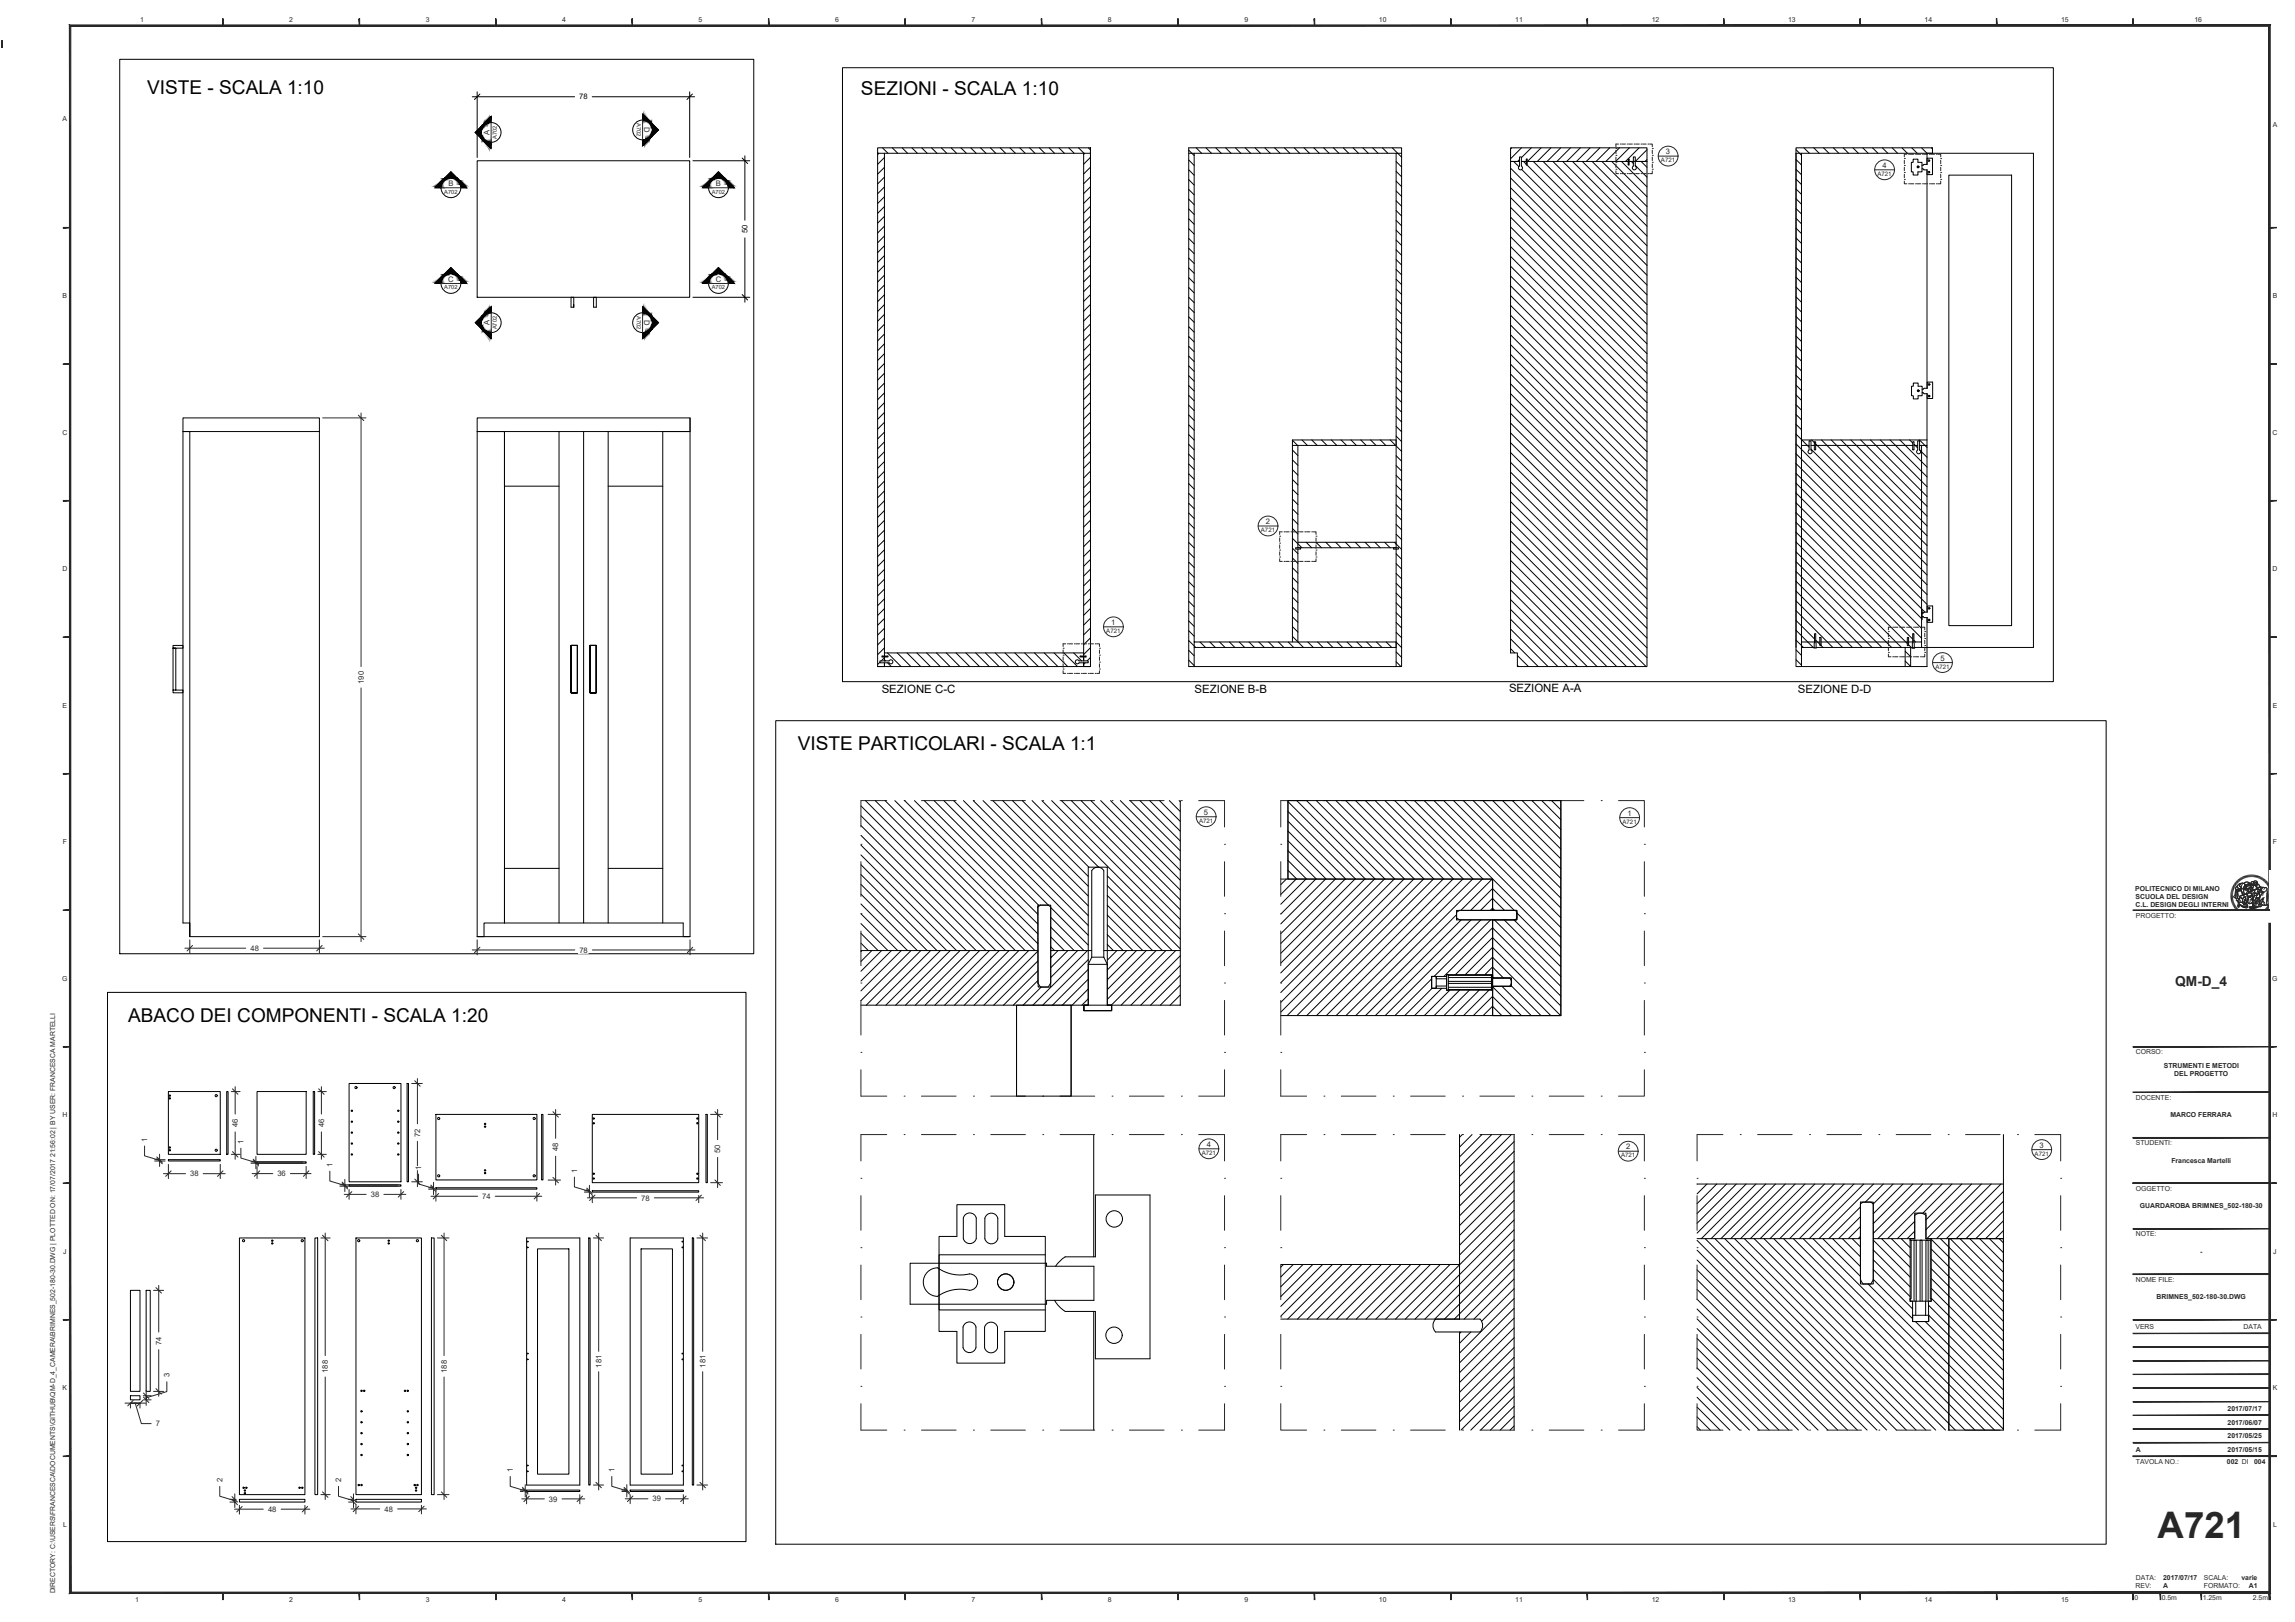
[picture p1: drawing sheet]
<svg xmlns="http://www.w3.org/2000/svg" width="841mm" height="594mm" viewBox="0 0 841 594" stroke-linecap="round" stroke-linejoin="round" font-family="sans-serif">
<defs><g id="words">
<text font-size="13.4" fill="#272727" x="790.7" y="563.2">A721</text>
<g font-size="7">
<text x="53.9" y="34.4">VISTE - SCALA 1:10</text>
<text x="315.5" y="34.8">SEZIONI - SCALA 1:10</text>
<text x="292.4" y="274.6">VISTE PARTICOLARI - SCALA 1:1</text>
<text x="47" y="374.1">ABACO DEI COMPONENTI - SCALA 1:20</text>
</g>
<text font-size="5" fill="#272727" x="797.1" y="361.1">QM-D_4</text>
<g font-size="4.2">
<text x="323.1" y="254">SEZIONE C-C</text>
<text x="437.8" y="253.9">SEZIONE B-B</text>
<text x="553" y="253.6">SEZIONE A-A</text>
<text x="658.8" y="254">SEZIONE D-D</text>
</g>
<g font-size="2.8">
<text x="212.2" y="36.4">78</text>
<text x="273.9" y="85.4" transform="rotate(-90 273.9 85.4)">50</text>
</g>
<g font-size="2.8" fill="#272727">
<text x="236.1" y="46.6" transform="rotate(90 236.1 46.6)">D</text>
<text x="179.3" y="49.4" transform="rotate(-90 179.3 49.4)">A</text>
<text x="610.5" y="56.5">3</text>
<text x="689.8" y="61.6">4</text>
<text x="164.3" y="68.1">B</text>
<text x="262.3" y="68.1">B</text>
<text x="164.2" y="103.2">C</text>
<text x="262.3" y="103.2">C</text>
<text x="179.4" y="119.1" transform="rotate(-90 179.4 119.1)">A</text>
<text x="236.1" y="117.2" transform="rotate(90 236.1 117.2)">D</text>
<text x="463.9" y="192">2</text>
<text x="407.2" y="229">1</text>
<text x="711.1" y="242">5</text>
<text x="133.3" y="250.5" transform="rotate(-90 133.3 250.5)">190</text>
<text x="441.2" y="298.5">5</text>
<text x="596.4" y="298.8">1</text>
<text x="91.8" y="348.3">48</text>
<text x="212.3" y="348.9">78</text>
<text x="87.2" y="412.8" transform="rotate(-90 87.2 412.8)">46</text>
<text x="118.8" y="412.8" transform="rotate(-90 118.8 412.8)">46</text>
<text x="54" y="418.2" transform="rotate(-90 54 418.2)">1</text>
<text x="89.3" y="419.1" transform="rotate(-90 89.3 419.1)">1</text>
<text x="154" y="416.4" transform="rotate(-90 154 416.4)">72</text>
<text x="204.6" y="421.7" transform="rotate(-90 204.6 421.7)">48</text>
<text x="264" y="422.2" transform="rotate(-90 264 422.2)">50</text>
<text x="442.2" y="420.1">4</text>
<text x="595.9" y="421">2</text>
<text x="747.4" y="420.4">3</text>
<text x="69.7" y="430.9">38</text>
<text x="101.6" y="430.8">36</text>
<text x="121.9" y="427.5" transform="rotate(-90 121.9 427.5)">1</text>
<text x="154.4" y="428.5" transform="rotate(-90 154.4 428.5)">1</text>
<text x="211.5" y="429.6" transform="rotate(-90 211.5 429.6)">1</text>
<text x="135.9" y="438.4">38</text>
<text x="176.7" y="439.1">74</text>
<text x="235" y="439.7">78</text>
<text x="59.2" y="492.7" transform="rotate(-90 59.2 492.7)">74</text>
<text x="120.2" y="502.8" transform="rotate(-90 120.2 502.8)">188</text>
<text x="163.7" y="502.8" transform="rotate(-90 163.7 502.8)">188</text>
<text x="220.4" y="500.9" transform="rotate(-90 220.4 500.9)">181</text>
<text x="258.5" y="500.9" transform="rotate(-90 258.5 500.9)">181</text>
<text x="62.1" y="504.4" transform="rotate(-90 62.1 504.4)">3</text>
<text x="57.1" y="522.4">7</text>
<text x="188" y="539.3" transform="rotate(-90 188 539.3)">1</text>
<text x="225.2" y="539.3" transform="rotate(-90 225.2 539.3)">1</text>
<text x="81.5" y="542.7" transform="rotate(-90 81.5 542.7)">2</text>
<text x="125" y="542.7" transform="rotate(-90 125 542.7)">2</text>
<text x="201.2" y="550">39</text>
<text x="239.1" y="549.9">39</text>
<text x="98.2" y="553.7">48</text>
<text x="140.9" y="553.7">48</text>
</g>
<g font-size="2.5" fill="#272727">
<text x="51.3" y="8.2">1</text>
<text x="106" y="8.2">2</text>
<text x="156" y="8.2">3</text>
<text x="206" y="8.2">4</text>
<text x="256" y="8.2">5</text>
<text x="306" y="8.2">6</text>
<text x="356" y="8.2">7</text>
<text x="406" y="8.2">8</text>
<text x="456" y="8.2">9</text>
<text x="505.3" y="8.2">10</text>
<text x="555.3" y="8.2">11</text>
<text x="605.3" y="8.2">12</text>
<text x="655.3" y="8.2">13</text>
<text x="705.3" y="8.2">14</text>
<text x="755.3" y="8.2">15</text>
<text x="804.2" y="8.2">16</text>
<text x="23" y="44.3">A</text>
<text x="832.8" y="46.6">A</text>
<text x="23" y="109.3">B</text>
<text x="832.8" y="109.3">B</text>
<text x="22.9" y="159.3">C</text>
<text x="832.8" y="159.3">C</text>
<text x="22.9" y="209.3">D</text>
<text x="832.8" y="209.3">D</text>
<text x="23" y="259.3">E</text>
<text x="832.8" y="259.3">E</text>
<text x="23" y="309.3">F</text>
<text x="832.9" y="309.3">F</text>
<text x="782.5" y="326.3">POLITECNICO DI MILANO</text>
<text x="782.6" y="329.3">SCUOLA DEL DESIGN</text>
<text x="782.6" y="332.4">C.L. DESIGN DEGLI INTERNI</text>
<text x="782.7" y="336.2">PROGETTO:</text>
<text x="22.8" y="359.3">G</text>
<text x="832.7" y="359.3">G</text>
<text x="782.7" y="386.2">CORSO:</text>
<text x="793" y="391.1">STRUMENTI E METODI</text>
<text x="796.7" y="394.1">DEL PROGETTO</text>
<text x="782.7" y="402.8">DOCENTE:</text>
<text x="22.9" y="409.3">H</text>
<text x="795.4" y="409.3">MARCO FERRARA</text>
<text x="832.8" y="409.3">H</text>
<text x="782.7" y="419.5">STUDENTI:</text>
<text x="795.7" y="425.9">Francesca Martelli</text>
<text x="782.7" y="436.2">OGGETTO:</text>
<text x="784.2" y="442.4">GUARDAROBA BRIMNES_502-180-30</text>
<text x="782.7" y="452.8">NOTE:</text>
<text x="23.2" y="459.3">J</text>
<text x="806.2" y="459.3">-</text>
<text x="833.1" y="459.3">J</text>
<text x="782.7" y="469.5">NOME FILE:</text>
<text x="790.3" y="475.7">BRIMNES_502-180-30.DWG</text>
<text x="782.6" y="486.8">VERS</text>
<text x="822.2" y="486.8">DATA</text>
<text x="23" y="509.3">K</text>
<text x="832.8" y="509.3">K</text>
<text x="816.3" y="521.8">2017/06/07</text>
<text x="816.3" y="516.8">2017/07/17</text>
<text x="816.3" y="526.8">2017/05/25</text>
<text x="782.7" y="531.8">A</text>
<text x="816.3" y="531.8">2017/05/15</text>
<text x="782.7" y="536.3">TAVOLA NO.:</text>
<text x="816.1" y="536.3">002 DI</text>
<text x="826" y="536.3">004</text>
<text x="23.1" y="559.3">L</text>
<text x="833" y="559.3">L</text>
<text x="782.6" y="581.7">REV:</text>
<text x="782.7" y="578.8">DATA:</text>
<text x="792.7" y="581.8">A</text>
<text x="792.7" y="578.7">2017/07/17</text>
<text x="807.6" y="578.8">SCALA:</text>
<text x="807.6" y="581.8">FORMATO:</text>
<text x="821.4" y="578.7">varie</text>
<text x="824.1" y="581.8">A1</text>
<text x="20.2" y="583.6" transform="rotate(-90 20.2 583.6)">DIRECTORY: C:\USERS\FRANCESCA\DOCUMENTS\GITHUB\QM-D_4_CAMERA\BRIMNES_502-180-30.DWG | PLOTTED ON: 17/07/2017 21:56:02 | BY USER: FRANCESCA MARTELLI</text>
<text x="49.5" y="586.8">1</text>
<text x="106" y="586.8">2</text>
<text x="156" y="586.8">3</text>
<text x="206" y="586.8">4</text>
<text x="256" y="586.8">5</text>
<text x="306" y="586.8">6</text>
<text x="356" y="586.8">7</text>
<text x="406" y="586.8">8</text>
<text x="456" y="586.8">9</text>
<text x="505.3" y="586.8">10</text>
<text x="555.3" y="586.8">11</text>
<text x="605.3" y="586.8">12</text>
<text x="655.3" y="586.8">13</text>
<text x="705.3" y="586.8">14</text>
<text x="755.3" y="586.8">15</text>
<text x="782.2" y="585.9">0</text>
<text x="792.2" y="585.9">0.5m</text>
<text x="807.2" y="585.9">1.25m</text>
<text x="825.6" y="585.9">2.5m</text>
</g>
<g font-size="2.2" fill="#272727">
<text x="608.7" y="59.4">A721</text>
<text x="688" y="64.4">A721</text>
<text x="462.1" y="194.9">A721</text>
<text x="405.4" y="231.8">A721</text>
<text x="709.2" y="244.9">A721</text>
<text x="439.4" y="301.3">A721</text>
<text x="594.6" y="301.7">A721</text>
<text x="440.4" y="423">A721</text>
<text x="594.1" y="423.8">A721</text>
<text x="745.6" y="423.3">A721</text>
</g>
<g font-size="2.1" fill="#272727">
<text x="233.4" y="45.2" transform="rotate(90 233.4 45.2)">A702</text>
<text x="182.1" y="51" transform="rotate(-90 182.1 51)">A702</text>
<text x="162.8" y="70.9">A702</text>
<text x="260.8" y="70.9">A702</text>
<text x="162.8" y="105.9">A702</text>
<text x="260.8" y="105.9">A702</text>
<text x="233.4" y="115.7" transform="rotate(90 233.4 115.7)">A702</text>
<text x="182.1" y="120.6" transform="rotate(-90 182.1 120.6)">A702</text>
</g>
</g></defs>
<!-- layer: 0 -->
<g fill="none" stroke="#000" stroke-width=".37">
<path d="M43.9 21.7h232.3v327.6h-232.3zM173.1 35.4h37.5M174.9 33.6v24.1M175.9 34.4l-2 2M217 35.4h37.5M252.7 33.6v24.1M253.7 34.4l-2 2M308.7 24.8h443.8v224.9h-443.8zM174.9 58.9h77.8v50h-77.8zM253.9 58.9h20.9M272 57.9l2 2M273 57.1v23.6"/>
<path d="M321.6 55.9l.2 .2M321.6 56.1h78M322.1 56.1l-.5 .5M323.4 54.1l2 2M324.1 57.7l-2.5 2.5M324.1 56.1v184.2M327 54.1l2 2M330.6 54.1l2 2M334.2 54.1l2 2M337.8 54.1l2 2M341.4 54.1l2 2M344.9 54.1l2 2"/>
<path d="M348.5 54.1l2 2M352.1 54.1l2 2M355.7 54.1l2 2M359.3 54.1l2 2M362.9 54.1l2 2M366.5 54.1l2 2M370.1 54.1l2 2M373.7 54.1l2 2M377.3 54.1l2 2M380.9 54.1l2 2M384.5 54.1l2 2M388.1 54.1l2 2"/>
<path d="M391.7 54.1l2 2M395.2 54.1l2 2M397.1 56.1v184.2M397.5 56.1l-.4 .4M398.8 54.1l.8 .8M399.6 54.1h-78v190M399.6 59.1v-5v190h-78M399.6 57.6l-2.5 2.5M435.6 54.1h78v190h-78zM435.6 58.6l2 2M435.6 55l2 2M435.6 56.1h78"/>
<path d="M437.6 56.1v181h74v-2h-74M438.3 54.1l2 2M441.9 54.1l2 2M445.5 54.1l2 2M449.1 54.1l2 2M452.7 54.1l2 2M456.3 54.1l2 2M459.9 54.1l2 2M463.5 54.1l2 2M467.1 54.1l2 2M470.7 54.1l2 2M474.3 54.1l2 2"/>
<path d="M477.9 54.1l2 2M481.5 54.1l2 2M485.1 54.1l2 2M488.6 54.1l2 2M492.2 54.1l2 2M495.8 54.1l2 2M499.4 54.1l2 2M503 54.1l2 2M506.6 54.1l2 2M510.2 54.1l3.4 3.5M511.6 59.2l2 2M511.6 56.1v144.5h-36v-37.5"/>
<path d="M553.6 54.1h50v190h-47.5v-5h-2.5zM554 54.1l-.4 .5M554.7 59.1l1.9 1.9M556.1 59.1h-2.5h3.2M556.8 58.5l-.6 .6M557.5 59.1h39.2M557.6 54.1l-4 4.1M558.3 59.1l1 1M561.2 54.1l-3.7 3.7M561.9 59.1l41.7 41.7M564.8 54.1l-5.1 5M565.5 59.1l38.1 38.1"/>
<path d="M568.3 54.1l-5 5M569.1 59.1l34.5 34.5M571.9 54.1l-5 5M572.7 59.1l30.9 30.9M575.5 54.1l-5 5M576.3 59.1l27.3 27.3M579.1 54.1l-5 5M579.9 59.1l23.7 23.7M582.7 54.1l-5 5M583.4 59.1l20.2 20.1M586.3 54.1l-5 5M587 59.1l16.6 16.6"/>
<path d="M589.9 54.1l-5 5M590.6 59.1l13 13M593.5 54.1l-5 5M594.2 59.1l9.4 9.4M597 59.1h6.6M597.1 54.1l-5 5M597.8 59.1l.8 .8M600.7 54.1l-5 5M601.4 59.1l2.2 2.2M603.6 54.8l-4.3 4.3M603.6 58.4l-.7 .7M658.2 54.8l2 2"/>
<path d="M658.2 58.4l2 2M660.2 56.1v188M661.1 54.1l2 2M664.7 54.1l2 2M668.2 54.1l2 2M671.8 54.1l2 2M675.4 54.1l2 2M679 54.1l2 2M682.6 54.1l2 2M686.2 54.1l2 2M689.8 54.1l2 2M693.4 54.1l2 2"/>
<path d="M697 54.1l2 2M700.6 54.1l2 2M704.2 54.1l2 2v4.1M707.8 54.1l.4 .4M708.2 56.1v-2h-50v190h48v-17.9M324.1 61.3l-2.5 2.5M324.1 64.9l-2.5 2.5M324.1 68.5l-2.5 2.5M324.1 72.1l-2.5 2.5M324.1 75.7l-2.5 2.5M324.1 79.2l-2.5 2.5M399.6 61.2l-2.5 2.5"/>
<path d="M399.6 64.8l-2.5 2.5M399.6 68.4l-2.5 2.5M399.6 72l-2.5 2.5M399.6 75.6l-2.5 2.5M399.6 79.2l-2.5 2.5M435.6 76.6l2 2M435.6 73l2 2M435.6 69.4l2 2M435.6 65.8l2 2M435.6 62.2l2 2M511.6 77.1l2 2M511.6 73.5l2 2"/>
<path d="M511.6 69.9l2 2M511.6 66.3l2 2M511.6 62.8l2 2M553.6 79.5l50 50M553.6 75.9l50 50M553.6 72.4l50 50M553.6 68.8l50 50M553.6 65.2l50 50M553.6 61.6l50 50M557.6 62.1l46 45.9M559.6 60.5l44 43.9M599.3 60.6l4.3 4.3"/>
<path d="M658.2 80l2 2M658.2 76.4l2 2M658.2 72.8l2 2M658.2 69.2l2 2M658.2 65.6l2 2M658.2 62l2 2M706.2 62.2v80M714.2 64.1h23v165h-23zM273 87.1v23.6M324.1 82.8l-2.5 2.5M324.1 86.4l-2.5 2.5M324.1 90l-2.5 2.5"/>
<path d="M324.1 93.6l-2.5 2.5M324.1 97.2l-2.5 2.5M399.6 82.8l-2.5 2.5M399.6 86.4l-2.5 2.5M399.6 90l-2.5 2.5M399.6 93.5l-2.5 2.6M399.6 97.1l-2.5 2.5M435.6 98.1l2 2M435.6 94.5l2 2M435.6 90.9l2 2M435.6 87.3l2 2M435.6 83.7l2 2"/>
<path d="M435.6 80.1l2 2M511.6 98.7l2 2M511.6 95.1l2 2M511.6 91.5l2 2M511.6 87.9l2 2M511.6 84.3l2 2M511.6 80.7l2 2M553.6 97.5l50 50M553.6 93.9l50 50M553.6 90.3l50 50M553.6 86.7l50 50M553.6 83.1l50 50"/>
<path d="M658.2 97.9l2 2M658.2 94.3l2 2M658.2 90.7l2 2M658.2 87.2l2 2M658.2 83.6l2 2M210.3 111.5v1v-3.6h-1v3.6h1M217.5 108.9h1v3.6h-1zM253.9 108.9h20.9M272 107.9l2 2M324.1 100.8l-2.5 2.5M324.1 104.4l-2.5 2.5M324.1 108l-2.5 2.5"/>
<path d="M324.1 111.6l-2.5 2.5M324.1 115.2l-2.5 2.5M324.1 118.8l-2.5 2.5M399.6 100.7l-2.5 2.5M399.6 104.3l-2.5 2.5M399.6 107.9l-2.5 2.5M399.6 111.5l-2.5 2.5M399.6 115.1l-2.5 2.5M399.6 118.7l-2.5 2.5M435.6 119.7l2 2M435.6 116.1l2 2M435.6 112.5l2 2"/>
<path d="M435.6 108.9l2 2M435.6 105.3l2 2M435.6 101.7l2 2M511.6 116.6l2 2M511.6 113l2 2M511.6 109.4l2 2M511.6 105.9l2 2M511.6 102.3l2 2M553.6 119l50 50M553.6 115.5l50 50M553.6 111.9l50 50M553.6 108.3l50 50"/>
<path d="M553.6 104.7l50 50M553.6 101.1l50 50M658.2 119.5l2 2M658.2 115.9l2 2M658.2 112.3l2 2M658.2 108.7l2 2M658.2 105.1l2 2M658.2 101.5l2 2M324.1 122.4l-2.5 2.4M324.1 125.9l-2.5 2.5M324.1 129.5l-2.5 2.5M324.1 133.1l-2.5 2.5"/>
<path d="M324.1 136.7l-2.5 2.5M399.6 122.3l-2.5 2.5M399.6 125.9l-2.5 2.5M399.6 129.5l-2.5 2.5M399.6 133.1l-2.5 2.5M399.6 136.6l-2.5 2.6M435.6 137.6l2 2M435.6 134l2 2M435.6 130.4l2 2M435.6 126.8l2 2M435.6 123.2l2 2.1M511.6 138.2l2 2"/>
<path d="M511.6 134.6l2 2M511.6 131l2 2M511.6 127.4l2 2M511.6 123.8l2 2M511.6 120.2l2 2M553.6 137l50 50M553.6 133.4l50 50M553.6 129.8l50 50M553.6 126.2l50 50M553.6 122.6l50 50M658.2 137.4l2 2M658.2 133.9l2 2"/>
<path d="M658.2 130.3l2 2M658.2 126.7l2 2M658.2 123.1l2 2M117 158.1h-49.9h2.5v185v-5h-2.5v-185h49.9v190h-47.4M174.9 153.1h78v190h-78zM184.9 158.1v180v-20h20M184.9 158.1v20h20M204.9 158.1v180M213.9 158.1v180M222.9 158.1v180M252.9 153.1v5h-78h10M252.9 158.1h-10v180"/>
<path d="M324.1 140.3l-2.5 2.5M324.1 143.9l-2.5 2.5M324.1 147.5l-2.5 2.5M324.1 151.1l-2.5 2.5M324.1 154.7l-2.5 2.5M324.1 158.3l-2.5 2.5M399.6 140.2l-2.5 2.5M399.6 143.8l-2.5 2.5M399.6 147.4l-2.5 2.5M399.6 151l-2.5 2.5M399.6 154.6l-2.5 2.5M399.6 158.2l-2.5 2.5"/>
<path d="M435.6 159.2l2 2M435.6 155.6l2 2M435.6 152l2 2M435.6 148.4l2 2M435.6 144.8l2 2M435.6 141.2l2 2M511.6 159.7l2 2M511.6 156.1l2 2M511.6 152.6l2 2M511.6 149l2 2M511.6 145.4l2 2M511.6 141.8l2 2"/>
<path d="M553.6 158.6l50 50M553.6 155l50 50M553.6 151.4l50 50M553.6 147.8l50 50M553.6 144.2l50 50M553.6 140.6l50 50M658.2 159l2 2M658.2 155.4l2 2M658.2 151.8l2 2M658.2 148.2l2 2M658.2 144.6l2 2M658.2 141l2 2"/>
<path d="M706.2 144.2v80M222.9 178.1h20M324.1 161.9l-2.5 2.5M324.1 165.5l-2.5 2.5M324.1 169l-2.5 2.5M324.1 172.6l-2.5 2.5M324.1 176.2l-2.5 2.5M324.1 179.8l-2.5 2.5M399.6 161.8l-2.5 2.5M399.6 165.4l-2.5 2.5M399.6 169l-2.5 2.5M399.6 172.6l-2.5 2.5"/>
<path d="M399.6 176.2l-2.5 2.5M399.6 179.8l-2.5 2.5M435.6 177.1l2 2M435.6 173.5l2 2M435.6 169.9l2 2M435.6 166.4l2 2M435.6 162.8l2 2M473.6 161.2l2 2M473.6 163.1h38v-2h-38v74M473.6 179.2l2 2M473.6 175.6l2 2M473.6 172l2 2"/>
<path d="M473.6 168.4l2 2M473.6 164.8l2 2M477.1 161.1l2 2M480.7 161.1l2 2M484.3 161.1l2 2M487.9 161.1l2 2M491.5 161.1l2 2M495.1 161.1l2 2M498.7 161.1l2 2M502.2 161.1l2 2M505.8 161.1l2 2M509.4 161.1l2 2"/>
<path d="M511.6 177.7l2 2M511.6 174.1l2 2M511.6 170.5l2 2M511.6 166.9l2 2M511.6 163.3l2 2M553.6 176.5l50 50M553.6 172.9l50 50M553.6 169.3l50 50M553.6 165.7l50 50M553.6 162.2l50 49.9M658.2 177l47.2 47.2M658.2 173.4l48 48"/>
<path d="M658.2 169.8l48 48M658.2 166.2l48 48M658.2 162.6l48 48M660.2 161.1h46M660.2 163.1h2.8M660.3 161.1l2.7 2.7M663.7 164.5l42.5 42.5M663.7 163.1h1.2M663.9 161.1l42.3 42.3M665.4 163.1h35.5M667.5 161.1l38.7 38.7M671.1 161.1l35.1 35.1"/>
<path d="M674.7 161.1l31.5 31.5M678.3 161.1l27.9 27.9M681.9 161.1l24.3 24.3M685.4 161.1l20.8 20.7M689 161.1l17.2 17.2M692.6 161.1l13.6 13.6M696.2 161.1l10 10M699.8 161.1l1.1 1.1M701.4 162.7l1.4 1.4M701.4 163.1h1.4M703.4 161.1l2.8 2.8M703.4 164.8l.2 .1"/>
<path d="M703.4 163.1h2.8M703.7 165l2.5 2.5M704.2 163.1v74M324.1 183.4l-2.5 2.5M324.1 187l-2.5 2.5M324.1 190.6l-2.5 2.5M324.1 194.2l-2.5 2.5M324.1 197.8l-2.5 2.5M399.6 183.4l-2.5 2.5M399.6 186.9l-2.5 2.5M399.6 190.5l-2.5 2.5M399.6 194.1l-2.5 2.5"/>
<path d="M399.6 197.7l-2.5 2.5M435.6 198.7l2 2M435.6 195.1l2 2M435.6 191.5l2 2M435.6 187.9l2 2M435.6 184.3l2 2M435.6 180.7l2 2M473.6 197.2l3.5 3.4M473.6 193.6l2 2M473.6 190l2 2M473.6 186.4l2 2M473.6 182.8l2 2"/>
<path d="M475.6 198.6h36M478.7 198.6l2 2M482.3 198.6l2 2M485.9 198.6l2 2M489.5 198.6l2 2M493 198.6l2 2M496.6 198.6l2 2M500.2 198.6l2 2M503.8 198.6l2 2M507.4 198.6l2 2M511 198.6l2.6 2.6M511.6 195.7l2 2"/>
<path d="M511.6 192.1l2 2M511.6 188.5l2 2M511.6 184.9l2 2M511.6 181.3l2 2M553.6 198.1l46 46M553.6 194.5l49.6 49.6M553.6 190.9l50 50M553.6 187.3l50 50M553.6 183.7l50 50M553.6 180.1l50 50M658.2 198.5l38.6 38.6M658.2 194.9l40.8 40.8"/>
<path d="M658.2 191.3l42.7 42.8M658.2 187.7l46 46M658.2 184.1l46 46M658.2 180.5l46 46.1M324.1 201.4l-2.5 2.5M324.1 205l-2.5 2.5M324.1 208.6l-2.5 2.5M324.1 212.1l-2.5 2.5M324.1 215.7l-2.5 2.5M324.1 219.3l-2.5 2.5M399.6 201.3l-2.5 2.5M399.6 204.9l-2.5 2.5"/>
<path d="M399.6 208.5l-2.5 2.5M399.6 212.1l-2.5 2.5M399.6 215.7l-2.5 2.5M399.6 219.3l-2.5 2.5M435.6 216.6l2 2M435.6 213l2 2M435.6 209.5l2 2M435.6 205.9l2 2M435.6 202.3l2 2M473.6 218.7l2 2M473.6 215.1l2 2M473.6 211.5l2 2"/>
<path d="M473.6 207.9l2 2M473.6 204.4l2 2M473.6 200.8l2 2M475.6 201.1v34M511.6 217.2l2 2M511.6 213.6l2 2M511.6 210l2 2M511.6 206.4l2 2M511.6 202.8l2 2M511.6 201.1v43M553.6 219.6l24.5 24.5M553.6 216l28.1 28.1"/>
<path d="M553.6 212.4l31.6 31.7M553.6 208.8l35.2 35.3M553.6 205.3l38.8 38.8M553.6 201.7l42.4 42.4M658.2 216.5l20.6 20.6M658.2 212.9l24.2 24.2M658.2 209.3l27.8 27.8M658.2 205.7l31.4 31.4M658.2 202.1l35 35M209.3 236.4h2.3v17.3h-2.3v-17.3h2.3v17.3h-2.3v-17.3h2.3h-2.3v17.3h2.3v-17.3v17.3h-2.3zM216.2 236.4h2.3v17.3h-2.3v-17.3h2.3v17.3h-2.3v-17.3h2.3v17.3h-2.3v-17.3v17.3h2.3v-17.3zM324.1 222.9l-2.5 2.5"/>
<path d="M324.1 226.5l-2.5 2.5M324.1 230.1l-2.5 2.5M324.1 233.7l-2.5 2.5M324.1 237.3l-2.5 2.5M324.1 239.1h73M325.2 239.1l5 5M328.8 239.1l5 5M332.4 239.1l5 5M336 239.1l5 5M339.6 239.1l5 5M343.2 239.1l5 5M346.8 239.1l5 5"/>
<path d="M350.3 239.1l5.1 5M353.9 239.1l5 5M357.5 239.1l5 5M361.1 239.1l5 5M364.7 239.1l5 5M368.3 239.1l5 5M371.9 239.1l5 5M375.5 239.1l5 5M379.1 239.1l5 5M382.7 239.1l5 5M386.3 239.1l5 5M389.9 239.1l5 5"/>
<path d="M393.5 239.1l2.9 3M397.1 239.1v.1M399.6 222.9l-2.5 2.5M399.6 226.4l-2.5 2.6M399.6 230l-2.5 2.5M399.6 233.6l-2.5 2.5M399.6 237.2l-2.5 2.5M435.6 234.6l2.6 2.5M435.6 238.2l2 2M435.6 231l2 2M435.6 227.4l2 2M435.6 223.8l2 2"/>
<path d="M435.6 220.2l2 2M437.6 237.1v7M439.7 235.1l2 2M443.3 235.1l2 2M446.9 235.1l2 2M450.5 235.1l2 2M454.1 235.1l2 2M457.7 235.1l2 2M461.3 235.1l2 2M464.9 235.1l2 2M468.5 235.1l2 2M472.1 235.1l2 2"/>
<path d="M473.6 233.1l4.1 4M473.6 229.5l2 2M473.6 225.9l2 2M473.6 222.3l2 2M479.3 235.1l2 2M482.9 235.1l2 2M486.4 235.1l2 2M490 235.1l2 2M493.6 235.1l2 2M497.2 235.1l2 2M500.8 235.1l2 2M504.4 235.1l2 2"/>
<path d="M508 235.1l2 2M511.6 235.1l2 2.1M511.6 238.8l2 2M511.6 231.6l2 2M511.6 228l2 2M511.6 224.4l2 2M511.6 220.8l2 2M553.6 237.6l1.5 1.5M553.6 234l10.1 10.1M553.6 230.4l13.7 13.7M553.6 226.8l17.3 17.3M553.6 223.2l20.9 20.9"/>
<path d="M658.2 238l2 2M658.2 234.4l2.7 2.7M658.2 230.8l6.3 6.3M658.2 227.2l6.7 6.8M658.2 223.7l13.4 13.4M658.2 220.1l17 17M658.2 237.1v-181h87v181h-43.7M660.2 237.1h4.6M660.2 235.1h4.7M665.4 234.5l2.6 2.6M665.5 237.1h35.3M665.5 235.1h1.4"/>
<path d="M667.4 235.1h31.6M698.2 238.5l2 2M698.2 237.1v7M699.4 236.2l1 .9M699.4 235.1h1.4M700.2 237.1v7M701.4 234.5l.6 .6M701.4 235.1h2.8M63.4 252.7h3.7v1h-3.7v-17.3h3.7v1h-3.7h1v15.3M322.4 242.6l-.8 .8M324.1 242.8v1.3h-2.5M324.1 241.6l.4 .5"/>
<path d="M324.1 240.9l-1.2 1.2M324.1 240.6v1.5M324.1 243.1v1M325.2 242.8l1.4 1.3M397.1 242.8v1.3h2.5M397.1 240.6v1.5M397.1 243.1v1M397.7 242.8l-.6 .5M399.6 240.8l-1.2 1.3M435.6 241.8l2 2M511.6 242.4l1.8 1.7M556.1 243.7l.4 .4"/>
<path d="M556.1 240.1l4 4M658.2 241.6l2 2M698.2 242.1l2 2M284.3 264h487.5v301.6h-487.5zM432.5 293.2v75h-26.7M472 293.2v28.8M572 293.2v78.8h-102.7M222.9 318.1h20M469.3 322h77.7v11.4M547 336.9v35.1M174.9 343.1h2.5v-5h73v5h2.5M315.5 348.2h64.8"/>
<path d="M385 348.2h15.1M404.5 348.2h28M39.4 363.5h234v201.1h-234zM315.5 368.2h83.3M372.5 368.2v33.3M392.5 368.2v33.3M61.7 399.8h19v23h-19zM83.1 399.8h.5v23h-.5zM94.2 399.8h18v23h-18zM114.8 399.8h.5v23h-.5zM127.9 396.8h19v36h-19zM149.2 396.8h.5v36h-.5z"/>
<path d="M159.7 408.2h37.1v24h-37.1zM198.5 408.2h.5v24h-.5zM217.1 408.2h38.9v25h-38.9zM258.7 408.2h.5v25h-.5zM400.8 415.6v44.7M534.9 415.6v67.5h-65.6M554.9 415.6v108.2M734.2 415.6v108.2M61.7 424.7h19v.5h-19zM94.2 425.5h18v.5h-18zM94.2 426h.1M127.9 434h19v.5h-19z"/>
<path d="M159.7 435h37.1v.5h-37.1zM217.1 436.1h38.9v.5h-38.9zM621.9 433.7h112.3M87.7 453.4h24v94h-24zM115.4 453.4h1v94h-1zM130.4 453.4h24v94h-24zM158.1 453.4h1v94h-1zM193 453.4h19.5v90.5h-19.5zM197 457.4h11.5v82.5h-11.5zM215.7 453.4h.6v90.5h-.6zM230.9 453.4h19.5v90.5h-19.5zM234.9 457.4h11.5v82.5h-11.5z"/>
<path d="M253.7 453.4h.5v90.5h-.5zM621.9 453.7h59.9M686.5 453.7h13.5M705.8 453.7h28.4M714.2 453.7v70.1M47.8 472.6h3.5v37h-3.5zM53.6 472.6h1.5v37h-1.5zM469.3 463.1h65.6M400.8 480.3v43.5M534.9 487.9v35.9M47.8 511.2h3.5v1.5h-3.5zM87.7 549.2h24v.9h-24z"/>
<path d="M130.4 549.2h24v.9h-24zM193 545.8h19.5v.5h-19.5zM230.9 545.8h19.5v.5h-19.5z"/>
<circle cx="130.4" cy="398.3" r=".4"/>
<circle cx="144.4" cy="398.3" r=".4"/>
<circle cx="62.2" cy="401.3" r=".25"/>
<circle cx="62.2" cy="402.3" r=".25"/>
<circle cx="79.2" cy="401.3" r=".4"/>
<circle cx="128.9" cy="406.8" r=".25"/>
<circle cx="128.9" cy="414.8" r=".25"/>
<circle cx="128.9" cy="418.8" r=".25"/>
<circle cx="128.9" cy="410.8" r=".25"/>
<circle cx="145.9" cy="406.8" r=".25"/>
<circle cx="145.9" cy="414.8" r=".25"/>
<circle cx="145.9" cy="410.8" r=".25"/>
<circle cx="145.9" cy="418.8" r=".25"/>
<circle cx="160.8" cy="409.7" r=".4"/>
<circle cx="177.7" cy="411.7" r=".25"/>
<circle cx="177.7" cy="412.7" r=".25"/>
<circle cx="195.8" cy="409.7" r=".4"/>
<circle cx="217.6" cy="411.4" r=".25"/>
<circle cx="217.6" cy="409.7" r=".25"/>
<circle cx="255.6" cy="411.4" r=".25"/>
<circle cx="255.6" cy="409.7" r=".25"/>
<circle cx="62.2" cy="420.3" r=".25"/>
<circle cx="62.2" cy="421.3" r=".25"/>
<circle cx="79.2" cy="421.3" r=".4"/>
<circle cx="128.9" cy="422.8" r=".25"/>
<circle cx="145.9" cy="422.8" r=".25"/>
<circle cx="160.8" cy="430.7" r=".4"/>
<circle cx="177.7" cy="428.7" r=".25"/>
<circle cx="177.7" cy="429.7" r=".25"/>
<circle cx="195.8" cy="430.7" r=".4"/>
<circle cx="217.6" cy="431.7" r=".25"/>
<circle cx="217.6" cy="429.9" r=".25"/>
<circle cx="255.6" cy="431.7" r=".25"/>
<circle cx="255.6" cy="429.9" r=".25"/>
<circle cx="89.3" cy="454.4" r=".4"/>
<circle cx="99.8" cy="454.4" r=".25"/>
<circle cx="99.8" cy="455.4" r=".25"/>
<circle cx="110.8" cy="454.4" r=".4"/>
<circle cx="131.4" cy="454.4" r=".4"/>
<circle cx="142.4" cy="455.4" r=".25"/>
<circle cx="142.4" cy="454.4" r=".25"/>
<circle cx="153" cy="454.4" r=".4"/>
<circle cx="193.4" cy="456.9" r=".15"/>
<circle cx="193.4" cy="454.8" r=".15"/>
<circle cx="250.1" cy="454.8" r=".15"/>
<circle cx="250.1" cy="456.9" r=".15"/>
<circle cx="193.4" cy="497.9" r=".15"/>
<circle cx="193.4" cy="495.8" r=".15"/>
<circle cx="250.1" cy="495.8" r=".15"/>
<circle cx="250.1" cy="497.9" r=".15"/>
<circle cx="132.5" cy="509.4" r=".25"/>
<circle cx="132.5" cy="516.9" r=".25"/>
<circle cx="133.4" cy="509.4" r=".25"/>
<circle cx="148.4" cy="509.4" r=".25"/>
<circle cx="149.4" cy="509.4" r=".25"/>
<circle cx="149.4" cy="516.9" r=".25"/>
<circle cx="132.5" cy="532.9" r=".25"/>
<circle cx="132.5" cy="528.9" r=".25"/>
<circle cx="132.5" cy="524.9" r=".25"/>
<circle cx="132.5" cy="520.9" r=".25"/>
<circle cx="149.4" cy="524.9" r=".25"/>
<circle cx="149.4" cy="520.9" r=".25"/>
<circle cx="149.4" cy="528.9" r=".25"/>
<circle cx="149.4" cy="532.9" r=".25"/>
<circle cx="193.4" cy="536.8" r=".15"/>
<circle cx="193.4" cy="538.9" r=".15"/>
<circle cx="250.1" cy="536.8" r=".15"/>
<circle cx="250.1" cy="538.9" r=".15"/>
<circle cx="89.3" cy="544.9" r=".25"/>
<circle cx="89.7" cy="546.9" r=".25"/>
<circle cx="89.7" cy="545.9" r=".25"/>
<circle cx="90.3" cy="544.9" r=".25"/>
<circle cx="109.8" cy="544.9" r=".25"/>
<circle cx="110.8" cy="544.9" r=".25"/>
<circle cx="131.4" cy="543.9" r=".25"/>
<circle cx="132.5" cy="543.9" r=".25"/>
<circle cx="151.9" cy="543.9" r=".25"/>
<circle cx="152.5" cy="544.9" r=".25"/>
<circle cx="152.5" cy="545.9" r=".25"/>
<circle cx="153" cy="543.9" r=".25"/>
</g>
<!-- layer: oggetti particolari -->
<g fill="none" stroke="#000" stroke-width=".37">
<path d="M559.3 58.3h.4l-.1 2.2-.3-.1zM596.7 58.3h.3l-.1 2.2-.2-.1zM701.1 58.3h1.7v1.2h1.5v3.4h-1.5v1.2h-1.7v-1.2h-.7v-3.4h.7zM559.3 60.4h.1M596.7 60.4h.1M704.3 60.6l.8-.4h1.1v-2.2h2v6h-2v-1.8h-1.1l-.8-.4M701.2 140.3h1.7v1.2h1.5v3.4h-1.5v1.2h-1.7v-1.2h-.7v-3.4h.7zM704.4 142.6l.7-.4h1.1v-2.2h2v6h-2v-1.8h-1.1l-.7-.4M664.9 161.9h.5l-.1 2.9-.4-.1zM665.3 164.7h.1M700.9 161.9h.5l-.1 2.9-.4-.1zM700.9 164.7h.1"/>
<path d="M474.9 200.6h1.6l.1 .3-1.7 .2M474.9 200.6v.5M510.7 200.6h1.7l.1 .3-1.8 .2zM511.6 201.1v.1M664.9 232.2h.5l.3 5.1h-1zM665.4 235.1h.1M666.9 233.5h.5l-.1 3-.4-.2zM667.3 236.3h.1M699 233.5h.4l-.1 3-.3-.2zM699 236.3h.1M700.8 237.1l-.2 .2h1.1l-.2-.2M700.8 235.1h.1"/>
<path d="M700.9 232.2h.5l.3 5.1h-1.1zM704.2 223.5h.2v3.4h-.2M704.4 225.9h.1M704.4 224.4h.1M704.4 224.4l1.8-.2v-2.3h2v6h-2v-1.7h-1.1l-.4-.4-.3 .1M323.3 240.3h2l.1 .3h-2.1zM325.3 240.3h.1M395.8 240.3h2.2v.3h-2.1zM395.9 240.3h.1M380.3 332.2l1-.7h2.8l.9 .7v27.8l-.9 1.5h-2.8l-1-1.5zM533.8 334.1l1.1-.7h20.5l.5 .7v2.1l-.5 .7h-20.5l-1.1-.7zM534.8 333.5h.1"/>
<path d="M398.8 353.2v15M398.8 353.2h7M400.1 350.6v-31.7a2.53 2.53 0 0 1 4.4 0v31.7M400.1 350.6l-1.3 2.6M400.1 350.6h4.4M404.5 350.6l1.3 2.6M405.8 353.2v15h1.6v2h-10.2M524.6 357.6h1.7v.9h3.8v2.7h-3.8v.8h-1.7zM524.6 357.6h1.7v4.4h-1.7zM530.1 357h.7v5.7h-.7zM530.8 357.2h15.8v.8h-15.8M530.8 359.4h15.8v.8h-15.8"/>
<path d="M546.6 357h.4v5.7h-.4zM547 358.2h6.2a2.1 2.1 0 0 1 0 3h-6.2M380.4 360v.2M397.2 368.2h10.2v2h-10.2zM530.8 361.6h15.8v.8h-15.8M350.7 441.2h17.5v11.7h14.9v34.7h-14.9v11.7h-17.5v-11.7h-6.6v-34.7h6.6zM353 453.6v-7.5a2.44 2.44 0 0 1 2.4-1.8 2.44 2.44 0 0 1 2.4 1.8v7.5M353 453.6a2.44 2.44 0 0 0 2.4 1.9 2.44 2.44 0 0 0 2.4-1.9M360.9 446.2v7.5M360.9 446.2a2.44 2.44 0 0 1 2.4-1.9 2.44 2.44 0 0 1 2.4 1.9v7.5a2.44 2.44 0 0 1-2.4 1.9 2.44 2.44 0 0 1-2.4-1.9M383.1 459.6h-39v20.2h39M681.8 441l.9-.7h2.9l.9 .7v27.8l-.9 1.5h-2.9l-.9-1.5z"/>
<path d="M700.3 454.2h7.1v21.5h.3v.9h-7.7v-.9h.3zM701.7 445.2a2.85 2.85 0 0 1 4.1 0M701.7 445.2v8.5h-1.7v.5h.3M705.8 445.2v8.5h1.9v.5h-.3M333.5 462.7h50v1.1h17.4v12.5h-17.4v1.4h-50zM339.9 465.9l1.3-1a3.4 3.4 0 0 1 4.3 .6 14.4 14.4 0 0 0 9.8 1.1 3 3 0 0 1 2.9 3.5 3 3 0 0 1-4 2.3 14.4 14.4 0 0 0-10.6 2.4 5.2 5.2 0 0 1-4.8-3.2 5.2 5.2 0 0 1 1.1-5.7zM386.8 463.8l1.4-1.7 2.1-1.8h11.1v-22.6h20v60h-20v-17.4h-11.1a11.8 11.8 0 0 1-3.9-4M681.8 468.8l.1 .1M701.4 476.6v-22.4h.8v22.4M702 476.6v5.1M703.6 476.6v-22.4h.8v22.4M705.7 476.6v5.1"/>
<path d="M705.8 476.6v-22.4h.8v22.4M353.4 485.1a2.44 2.44 0 0 1 2.4-.9 2.44 2.44 0 0 1 1.9 1.8v7.5a2.44 2.44 0 0 1-2.4 1.9 2.44 2.44 0 0 1-2.4-1.8v-7.6zM361.3 485.1a2.44 2.44 0 0 1 2.4-.8 2.44 2.44 0 0 1 1.8 1.8v7.5a2.44 2.44 0 0 1-2.3 1.9 2.44 2.44 0 0 1-2.4-1.9v-7.5zM526.1 483.1h16.3a3.4 3.4 0 0 1 0 4.8h-16.3a3.4 3.4 0 0 1 0-4.8zM700.9 481.7h5.9v2.3h-5.9z"/>
<circle cx="706.9" cy="58.8" r=".3"/>
<circle cx="702.9" cy="61.1" r=".3"/>
<circle cx="706.9" cy="63.1" r=".3"/>
<circle cx="702.9" cy="143.1" r=".3"/>
<circle cx="706.9" cy="145.1" r=".3"/>
<circle cx="706.9" cy="140.8" r=".3"/>
<circle cx="706.9" cy="227.1" r=".3"/>
<circle cx="706.9" cy="222.8" r=".3"/>
<circle cx="408.3" cy="446.4" r="3"/>
<circle cx="368.5" cy="469.6" r="3"/>
<circle cx="408.2" cy="489" r="3"/>
</g>
<!-- layer: Vano viti -->
<path d="M556.8 57.5h.7v3.3a.75 .75 0 0 1 .3 1.1 .75 .75 0 0 1-1.2 0 .75 .75 0 0 1 .2-1.1zM598.6 60.8v-3.3h.7v3.3a.75 .75 0 0 1 .2 1.1 .75 .75 0 0 1-1.2 0 .75 .75 0 0 1 .3-1.1M663 161.5h.7v3.3a.75 .75 0 0 1 .2 1.1 .75 .75 0 0 1-1.2 0 .75 .75 0 0 1 .3-1.1zM702.8 161.5h.6l.1 3.3a.75 .75 0 0 1 .2 1.1 .75 .75 0 0 1-1.2 0 .75 .75 0 0 1 .3-1.1zM322.4 242.1h3.4a.75 .75 0 0 1 1.1-.3 .75 .75 0 0 1 0 1.2 .75 .75 0 0 1-1.1-.2h-3.4zM394.2 241.9l.7-.2 .6 .4h3.3v.7h-3.3a.75 .75 0 0 1-1.1 .2 .75 .75 0 0 1-.2-1.1zM398.8 317.6h7v50.6h1.6v2h-10.2v-2h1.6zM380.3 331.5h4.7v30h-4.6zM533.8 333.4h22.1v3.5h-22.1zM524.6 357.6h5.5v-.6h16.9v1.2h6.9v3h-6.9v1.5h-16.9v-.7h-5.5zM681.8 440.3h4.7v30h-4.7zM701.7 444.3h4.1v9.4h1.9v22.9h-1l.1 7.4h-5.9v-7.4h-.9v-22.9h1.7z" fill="none" stroke="#000" stroke-width=".37"/>
<!-- layer: viti e cerniere -->
<g fill="none" stroke="#272727" stroke-width=".37">
<path d="M325 293.2h-9.5v9.7M331.3 293.2h.1M337.7 293.2h12.7M356.7 293.2h.1M363.1 293.2h12.7M382.1 293.2h.1M388.5 293.2h12.7M407.5 293.2h.1M413.9 293.2h12.7M432.9 293.2h.1M439.3 293.2h9.4v9.7M478.8 293.2h-9.5v9.7"/>
<path d="M485.2 293.2h.1M491.5 293.2h12.7M510.6 293.2h.1M516.9 293.2h12.7M536 293.2h.1M542.3 293.2h12.7M561.4 293.2h.1M567.7 293.2h12.7M586.8 293.2h.1M593.1 293.2h9.5v9.7M315.5 309.2h.1M315.5 315.6v12.7"/>
<path d="M448.7 309.2h.1M448.7 315.6v12.7M469.3 309.2h.1M469.3 315.6v12.7M602.6 309.2h.1M602.6 315.6v12.7M315.5 334.7h.1M448.7 334.7h.1M469.3 334.7h.1M602.6 334.7h.1M315.5 341v12.7M448.7 341v12.7"/>
<path d="M469.3 341v12.7M602.6 341v12.7M315.5 360.1h.1M315.5 366.4v12.7M448.7 360.1h.1M448.7 366.4v12.7M469.3 360.1h.1M469.3 366.4v12.7M602.6 360.1h.1M602.6 366.4v12.7M315.5 385.5h.1M315.5 391.8v9.7h9.5"/>
<path d="M448.7 385.5h.1M448.7 391.8v9.7h-9.4M469.3 385.5h.1M469.3 391.8v9.7h9.5M602.6 391.8v9.7h-9.5M602.6 385.5h.1M325 415.6h-9.5v9.6M331.3 415.6h.1M331.3 401.5h.1M337.7 415.6h12.7M337.7 401.5h12.7M356.7 415.6h.1"/>
<path d="M356.7 401.5h.1M363.1 415.6h12.7M363.1 401.5h12.7M382.1 415.6h.1M382.1 401.5h.1M388.5 415.6h12.7M388.5 401.5h12.7M407.5 415.6h.1M407.5 401.5h.1M413.9 415.6h12.7M413.9 401.5h12.7M432.9 415.6h.1"/>
<path d="M432.9 401.5h.1M439.3 415.6h9.4v9.6M478.8 415.6h-9.5v9.6M485.2 415.6h.1M485.2 401.5h.1M491.5 415.6h12.7M491.5 401.5h12.7M510.6 415.6h.1M510.6 401.5h.1M516.9 415.6h12.7M516.9 401.5h12.7M536 415.6h.1"/>
<path d="M536 401.5h.1M542.3 415.6h12.7M542.3 401.5h12.7M561.4 415.6h.1M561.4 401.5h.1M567.7 415.6h12.7M567.7 401.5h12.7M586.8 415.6h.1M586.8 401.5h.1M593.1 415.6h9.5v9.6M631.4 415.6h-9.5v9.6M637.7 415.6h.1"/>
<path d="M644.1 415.6h12.7M663.1 415.6h.1M669.5 415.6h12.7M688.5 415.6h.1M694.9 415.6h12.7M713.9 415.6h.1M720.3 415.6h12.7M739.3 415.6h.1M745.7 415.6h9.4v9.6M315.5 431.6h.1M315.5 437.9v12.7M448.7 431.6h.1"/>
<path d="M448.7 437.9v12.7M469.3 431.6h.1M469.3 437.9v12.7M602.6 431.6h.1M602.6 437.9v12.7M621.9 431.6h.1M621.9 437.9v12.7M755.1 431.6h.1M755.1 437.9v12.7M315.5 457h.1M448.7 457h.1M469.3 457h.1"/>
<path d="M602.6 457h.1M621.9 457h.1M755.1 457h.1M315.5 463.3v12.7M448.7 463.3v12.7M469.3 463.3v12.7M602.6 463.3v12.7M621.9 463.3v12.7M755.1 463.3v12.7M315.5 482.4h.1M315.5 488.7v12.7M448.7 482.4h.1"/>
<path d="M448.7 488.7v12.7M469.3 482.4h.1M469.3 488.7v12.7M602.6 482.4h.1M602.6 488.7v12.7M621.9 482.4h.1M621.9 488.7v12.7M755.1 482.4h.1M755.1 488.7v12.7M315.5 507.8h.1M315.5 514.1v9.7h9.5M448.7 507.8h.1"/>
<path d="M448.7 514.1v9.7h-9.4M469.3 507.8h.1M469.3 514.1v9.7h9.5M602.6 514.1v9.7h-9.5M602.6 507.8h.1M621.9 507.8h.1M621.9 514.1v9.7h9.5M755.1 507.8h.1M755.1 514.1v9.7h-9.4M331.3 523.8h.1M337.7 523.8h12.7M356.7 523.8h.1"/>
<path d="M363.1 523.8h12.7M382.1 523.8h.1M388.5 523.8h12.7M407.5 523.8h.1M413.9 523.8h12.7M432.9 523.8h.1M485.2 523.8h.1M491.5 523.8h12.7M510.6 523.8h.1M516.9 523.8h12.7M536 523.8h.1M542.3 523.8h12.7"/>
<path d="M561.4 523.8h.1M567.7 523.8h12.7M586.8 523.8h.1M637.7 523.8h.1M644.1 523.8h12.7M663.1 523.8h.1M669.5 523.8h12.7M688.5 523.8h.1M694.9 523.8h12.7M713.9 523.8h.1M720.3 523.8h12.7M739.3 523.8h.1"/>
</g>
<!-- layer: retini -->
<g fill="none" stroke="#000" stroke-width=".37">
<path d="M315.5 298.8l49.4 49.4M315.5 295.2l53 53M317.1 293.2l55 55M320.7 293.2l55 55M324.3 293.2l55 55M327.9 293.2l52.4 52.4M331.5 293.2l48.8 48.8M335.1 293.2l45.2 45.3M338.7 293.2l41.6 41.7M342.3 293.2l38.3 38.3M345.9 293.2l38.3 38.3M349.5 293.2l49.3 49.3"/>
<path d="M353.1 293.2l45.7 45.8M356.7 293.2l42.1 42.2M360.3 293.2l38.5 38.6M363.8 293.2l35 35M367.4 293.2l31.4 31.4M371 293.2l27.8 27.8M374.6 293.2l24.4 24.4M378.2 293.2l24.4 24.4M381.8 293.2l50.7 50.7M385.4 293.2l47.1 47.1M389 293.2l43.5 43.6M392.6 293.2l39.9 40"/>
<path d="M396.2 293.2l36.3 36.4M399.8 293.2l32.7 32.8M403.4 293.2l29.1 29.2M406.9 293.2l25.6 25.6M410.5 293.2l22 22M414.1 293.2l18.4 18.4M417.7 293.2l14.8 14.8M421.3 293.2l11.2 11.2M424.9 293.2l7.6 7.6M428.5 293.2l4 4M432.1 293.2l.4 .5M472 293.2h100v78.8h-25v-10.8h6.9v-3h-6.9v-21.3h8.9v-3.5h-8.9v-11.4h-75z"/>
<path d="M472 297.2l24.8 24.8M472 293.6l28.4 28.4M475.2 293.2l28.7 28.8M478.8 293.2l28.7 28.8M482.4 293.2l28.7 28.8M486 293.2l28.7 28.8M489.6 293.2l28.7 28.8M493.2 293.2l28.7 28.8M496.8 293.2l28.7 28.8M500.3 293.2l28.8 28.8M503.9 293.2l28.8 28.8M507.5 293.2l28.8 28.8"/>
<path d="M511.1 293.2l28.8 28.8M514.7 293.2l28.8 28.8M518.3 293.2l53.7 53.7M521.9 293.2l50.1 50.1M525.5 293.2l46.5 46.5M529.1 293.2l42.9 42.9M532.7 293.2l39.3 39.3M536.3 293.2l35.7 35.7M539.9 293.2l32.1 32.1M543.5 293.2l28.5 28.6M547 293.2l25 25M550.6 293.2l21.4 21.4"/>
<path d="M554.2 293.2l17.8 17.8M557.8 293.2l14.2 14.2M561.4 293.2l10.6 10.6M565 293.2l7 7M568.6 293.2l3.4 3.4M315.5 316.7l31.4 31.5M315.5 313.1l35 35.1M315.5 309.5l38.6 38.7M315.5 306l42.2 42.2M315.5 302.4l45.8 45.8M472 318.7l3.2 3.3M472 315.1l6.8 6.9"/>
<path d="M472 311.6l10.4 10.4M472 308l14 14M472 304.4l17.6 17.6M472 300.8l21.2 21.2M315.5 338.3l9.9 9.9M315.5 334.7l13.5 13.5M315.5 331.1l17.1 17.1M315.5 327.5l20.7 20.7M315.5 323.9l24.3 24.3M315.5 320.3l27.8 27.9M385 339.6l8.6 8.6M385 336l12.2 12.2"/>
<path d="M385 332.4l13.8 13.7M405.8 338.7l9.4 9.5M405.8 335.2l13 13M405.8 331.6l16.6 16.6M405.8 328l20.2 20.2M405.8 324.4l23.8 23.8M405.8 320.8l26.7 26.7M471.4 322l-2.1 2M475 322l-5.7 5.6M478.6 322l-9.3 9.2M482.2 322l-12.9 12.8M485.8 322l-16.5 16.4"/>
<path d="M489.4 322l-20.1 20M492.9 322l-23.6 23.6M496.5 322l-27.2 27.2M500.1 322l-30.8 30.8M503.7 322l-34.4 34.3M507.3 322l-38 37.9M510.9 322l-41.6 41.5M514.5 322l-45.2 45.1M518.1 322l-48.8 48.7M521.7 322l-50 50M525.3 322l-50 50M528.9 322l-50 50"/>
<path d="M532.5 322l-50 50M533.8 335l-37 37M535.5 336.9l-35.1 35.1M536.1 322l-50.1 50M539.1 336.9l-35.1 35.1M539.6 322l-50 50M542.7 336.9l-35.1 35.1M543.2 322l-50 50M546.3 336.9l-20.8 20.7M546.8 322l-11.4 11.4M547 325.4l-8.1 8M547 329l-4.5 4.4"/>
<path d="M547 332.6l-.9 .8M547 339.8l-17.9 17.8M547 339.9l25 25M547 332.7l.7 .7M547 329.1l4.3 4.3M547 325.5l7.9 7.9M547.6 336.9l24.4 24.4M551.2 336.9l20.8 20.8M554.8 336.9l17.2 17.2M555.9 334.4l16.1 16.1M315.5 345.5l2.7 2.7M315.5 341.9l6.3 6.3"/>
<path d="M315.9 348.2l-.4 .3M319.5 348.2l-4 3.9M323.1 348.2l-7.6 7.5M326.7 348.2l-11.2 11.1M330.3 348.2l-14.8 14.7M333.8 348.2l-18.3 18.3M337.4 348.2l-20 20M341 348.2l-20 20M344.6 348.2l-20 20M348.2 348.2l-20 20M351.8 348.2l-20 20M355.4 348.2l-20 20"/>
<path d="M359 348.2l-20 20M362.6 348.2l-20 20M366.2 348.2l-20 20M369.8 348.2l-20 20M373.4 348.2l-20 20M377 348.2l-20 20M380.3 348.4l-19.8 19.8M380.3 352l-16.2 16.2M380.3 355.5l-12.6 12.7M380.3 359.1l-9 9.1M385 350.3h.1M385 346.7l1.4 1.5"/>
<path d="M385 343.2l5 5M387.7 348.2l-2.7 2.6M391.3 348.2l-6.3 6.2M394.9 348.2l-9.9 9.8M398.5 348.2l-20 20M398.8 351.5l-16.7 16.7M398.8 355l-13.1 13.2M398.8 358.6l-9.5 9.6M405.8 345.9l2.2 2.3M405.8 342.3l5.8 5.9M409.3 348.2l-3.5 3.5M412.9 348.2l-7.1 7.1"/>
<path d="M416.5 348.2l-10.7 10.6M420.1 348.2l-14.3 14.2M423.7 348.2l-17.9 17.8M427.2 348.2l-20 20M430.8 348.2l-20 20M432.5 350.1l-18.1 18.1M432.5 353.7l-14.5 14.5M432.5 357.2l-10.9 11M524.6 358.5l-13.4 13.5M547 343.4l-13.6 13.6M547 347l-10 10M547 350.6l-6.4 6.4"/>
<path d="M547 354.1l-2.9 2.9M547 357.8l.4 .4M547 354.2l4 4M547 350.6l21.3 21.4M547 347l24.9 25M547 343.4l25 25.1M372.5 368.2h20v33.3h-20zM381.6 361.5l-6.7 6.7M398.8 362.2l-5.9 6M398.8 365.8l-2.3 2.4M432.5 360.8l-7.3 7.4M432.5 364.4l-3.7 3.8"/>
<path d="M432.5 368l-.1 .2M524.8 362l-10 10M528.4 362l-10 10M531.3 362.7l-9.3 9.3M534.9 362.7l-9.3 9.3M538.5 362.7l-9.3 9.3M542.1 362.7l-9.3 9.3M545.6 362.7l-9.3 9.3M547 364.9l-7.1 7.1M547 368.5l-3.5 3.5M547 368.6l3.4 3.4M547 365l6.9 7"/>
<path d="M547 361.4l10.5 10.6M550.4 361.2l10.7 10.8M553.9 361.1l10.8 10.9M535.9 415.6l-1 1M539.5 415.6l-4.6 4.6M543.1 415.6l-8.2 8.1M546.6 415.6l-11.7 11.7M550.2 415.6l-15.3 15.3M553.8 415.6l-18.9 18.9M554.9 418.1l-20 20M554.9 421.7l-20 20M554.9 425.3l-20 20"/>
<path d="M554.9 428.9l-20 20M554.9 432.5l-20 20M554.9 436.1l-20 20M554.9 439.7l-20 20M621.9 433.7h.1M625.5 433.7l-3.6 3.6M629.1 433.7l-7.2 7.2M632.7 433.7l-10.8 10.8M636.3 433.7l-14.4 14.4M639.9 433.7l-18 18M643.5 433.7l-20 20M647.1 433.7l-20 20"/>
<path d="M650.7 433.7l-20 20M654.2 433.7l-20 20M657.8 433.7l-20 20M661.4 433.7l-20 20M665 433.7l-20 20M668.6 433.7l-20 20M672.2 433.7l-20 20M675.8 433.7l-20 20M679.4 433.7l-20 20M683 433.7l-20 20M686.6 433.7l-20 20M690.2 433.7l-6.6 6.6"/>
<path d="M693.8 433.7l-7.3 7.3M697.4 433.7l-10.9 10.8M700.9 433.7l-14.4 14.4M704.5 433.7l-18 18M708.1 433.7l-20 20M711.7 433.7l-20 20M715.3 433.7l-10.6 10.6M718.9 433.7l-13.1 13.1M722.5 433.7l-16.7 16.7M726.1 433.7l-20 20M729.7 433.7l-20 20M733.3 433.7l-20 20"/>
<path d="M734.2 436.4l-17.3 17.3M734.2 440l-13.7 13.7M554.9 443.3l-39.9 39.8M554.9 446.8l-36.3 36.3M554.9 450.4l-32.7 32.7M554.9 454l-29.1 29.1M554.9 457.6l-25.6 25.5M621.9 457.9l65.9 65.9M621.9 454.3l69.5 69.5M624.9 453.7l70.1 70.1M628.5 453.7l70.1 70.1M632.1 453.7l70.1 70.1"/>
<path d="M635.6 453.7l70.2 70.1M639.2 453.7l70.2 70.1M642.8 453.7l70.2 70.1M646.4 453.7l70.1 70.1M650 453.7l70.1 70.1M653.6 453.7l70.1 70.1M657.2 453.7l70.1 70.1M660.8 453.7l70.1 70.1M664.4 453.7l69.8 69.8M668 453.7l13.8 13.8M671.6 453.7l10.2 10.2M675.2 453.7l6.6 6.6"/>
<path d="M678.7 453.7l3.1 3M681.8 442.1l-11.6 11.6M681.8 445.7l-8 8M681.8 449.2l-4.4 4.5M681.8 452.8l-.9 .9M686.5 457.8l13.5 13.5M686.5 454.2l13.5 13.5M689.5 453.7l10.5 10.4M693.1 453.7l6.9 6.8M696.7 453.7l3.3 3.2M701.7 447.3l-6.4 6.4M701.7 450.9l-2.8 2.8"/>
<path d="M707.7 457.5l26.5 26.4M707.7 453.9l26.5 26.5M711.1 453.7l23.1 23.1M714.2 453.7h20v70.1h-20zM714.7 453.7l19.5 19.5M718.3 453.7l15.9 15.9M721.9 453.7l12.3 12.3M725.5 453.7l8.7 8.7M729 453.7l5.2 5.1M732.6 453.7l1.6 1.5M734.2 443.6l-10.1 10.1M734.2 447.1l-6.6 6.6"/>
<path d="M734.2 450.7l-3 3M470.3 463.1l-1 1M473.9 463.1l-4.6 4.6M477.5 463.1l-8.2 8.2M481.1 463.1l-11.8 11.8M484.7 463.1l-15.4 15.4M488.3 463.1l-19 19M491.9 463.1l-20 20M495.5 463.1l-20 20M499.1 463.1l-20 20M502.7 463.1l-20.1 20M506.2 463.1l-20 20"/>
<path d="M509.8 463.1l-20 20M513.4 463.1l-20 20M517 463.1l-20 20M520.6 463.1l-20 20M524.2 463.1l-20 20M527.8 463.1l-20 20M531.4 463.1l-20 20M554.9 461.2l-22 21.9M554.9 464.8l-18.4 18.3M554.9 468.4l-14.8 14.7M554.9 472l-12 11.9M554.9 475.6l-20 20"/>
<path d="M554.9 479.2l-20 20M621.9 479.4l44.3 44.4M621.9 475.9l47.9 47.9M621.9 472.3l51.5 51.5M621.9 468.7l55.1 55.1M621.9 465.1l58.7 58.7M621.9 461.5l62.3 62.3M684.6 470.3l49.6 49.6M686.5 468.6l14.4 14.4M686.5 465l14.4 14.4M686.5 461.4l13.5 13.5M706.7 478l27.5 27.5"/>
<path d="M707.7 475.5l26.5 26.4M707.7 471.9l26.5 26.4M707.7 468.3l26.5 26.4M707.7 464.7l26.5 26.4M707.7 461.1l26.5 26.4M535.4 487.9l-.5 .5M539 487.9l-4.1 4.1M554.9 482.8l-20 20M554.9 486.4l-20 20M554.9 490l-20 20M554.9 493.6l-20 20M554.9 497.1l-20 20"/>
<path d="M621.9 497.4l26.4 26.4M621.9 493.8l30 30M621.9 490.2l33.6 33.6M621.9 486.6l37.2 37.2M621.9 483l40.8 40.8M701.9 484l32.3 32.3M705.5 484l28.7 28.7M706.8 481.7l27.4 27.4M554.9 500.7l-20 20M554.9 504.3l-19.5 19.5M554.9 507.9l-15.9 15.9M554.9 511.5l-12.3 12.3"/>
<path d="M554.9 515.1l-8.7 8.7M554.9 518.7l-5.1 5.1M621.9 519l4.8 4.8M621.9 515.4l8.4 8.4M621.9 511.8l12 12M621.9 508.2l15.6 15.6M621.9 504.6l19.2 19.2M621.9 501l22.8 22.8M554.9 522.3l-1.5 1.5M621.9 522.5l1.2 1.3"/>
</g>
<!-- layer: G-ANNO-TTLB -->
<g fill="#272727" stroke="#272727" stroke-width=".37">
<path d="M831.7 483.5l2.5-.2zM831.7 483.3h2.5z"/>
<path d="M831.7 533.5l2.5-.2zM831.7 533.3h2.5z"/>
<path d="M431.6 6.9l.2 2.5zM431.6 6.9l.2 2.5z"/>
<path d="M25.4 9.1l.5 574v-573.5zM25.4 9.1l.5 574-.5 .5zM25.9 583.1l-.5 .5 806-.5zM25.4 583.6l806-.5 .5 .5zM831.4 9.6v573.5l.5 .5zM831.9 9.1v574.5l-.5-574zM25.9 9.6h805.5l.5-.5zM25.4 9.1h806.5l-806 .5z"/>
<path d="M381.6 6.9l.2 2.5zM381.6 6.9l.2 2.5z"/>
<path d="M481.6 6.9l.2 2.5zM481.6 6.9l.2 2.5z"/>
<path d="M531.6 6.9l.2 2.5zM531.6 6.9l.2 2.5z"/>
<path d="M581.6 6.9l.2 2.5zM581.6 6.9l.2 2.5z"/>
<path d="M631.6 6.9l.2 2.5zM631.6 6.9l.2 2.5z"/>
<path d="M681.6 6.9l.2 2.5zM681.6 6.9l.2 2.5z"/>
<path d="M731.6 6.9l.2 2.5zM731.6 6.9l.2 2.5z"/>
<path d="M781.6 6.9l.2 2.5zM781.6 6.9l.2 2.5z"/>
<path d="M23.2 283.5l2.5-.2zM23.2 283.3h2.5z"/>
<path d="M23.2 233.5l2.5-.2zM23.2 233.3h2.5z"/>
<path d="M23.2 183.5l2.5-.2zM23.2 183.3h2.5z"/>
<path d="M23.2 133.5l2.5-.2zM23.2 133.3h2.5z"/>
<path d="M23.2 83.5l2.5-.2zM23.2 83.3h2.5z"/>
<path d="M23.2 383.5l2.5-.2zM23.2 383.3h2.5z"/>
<path d="M23.2 433.5l2.5-.2zM23.2 433.3h2.5z"/>
<path d="M23.2 483.5l2.5-.2zM23.2 483.3h2.5z"/>
<path d="M23.2 533.5l2.5-.2zM23.2 533.3h2.5z"/>
<path d="M23.2 333.5h2.5v-.2zM23.2 333.3h2.5l-2.5 .2z"/>
<path d="M331.6 6.9l.2 2.5zM331.6 6.9l.2 2.5z"/>
<path d="M281.6 6.9l.2 2.5zM281.6 6.9l.2 2.5z"/>
<path d="M231.6 6.9l.2 2.5zM231.6 6.9l.2 2.5z"/>
<path d="M181.6 6.9l.2 2.5zM181.6 6.9l.2 2.5z"/>
<path d="M131.6 6.9l.2 2.5zM131.6 6.9l.2 2.5z"/>
<path d="M81.6 6.9l.2 2.5zM81.6 6.9l.2 2.5z"/>
<path d="M.7 14.9l.1 2.5zM.7 14.9l.1 2.5z"/>
<path d="M717.2 583.3h60zM717.2 583.5l60-.2z"/>
<path d="M831.7 283.5l2.5-.2zM831.7 283.3h2.5z"/>
<path d="M831.7 233.5l2.5-.2zM831.7 233.3h2.5z"/>
<path d="M831.7 183.5l2.5-.2zM831.7 183.3h2.5z"/>
<path d="M831.7 133.5l2.5-.2zM831.7 133.3h2.5z"/>
<path d="M831.7 83.5l2.5-.2zM831.7 83.3h2.5z"/>
<path d="M831.7 383.5l2.5-.2zM831.7 383.3h2.5z"/>
<path d="M831.7 433.5l2.5-.2zM831.7 433.3h2.5z"/>
<path d="M831.7 483.5l2.5-.2zM831.7 483.3h2.5z"/>
<path d="M831.7 533.5l2.5-.2zM831.7 533.3h2.5z"/>
<path d="M831.7 333.5h2.5v-.2zM831.7 333.3h2.5l-2.5 .2z"/>
<path d="M431.6 583.4l.2 2.5zM431.6 583.4l.2 2.5z"/>
<path d="M381.6 583.4l.2 2.5zM381.6 583.4l.2 2.5z"/>
<path d="M481.6 583.4l.2 2.5zM481.6 583.4l.2 2.5z"/>
<path d="M531.6 583.4l.2 2.5zM531.6 583.4l.2 2.5z"/>
<path d="M581.6 583.4l.2 2.5zM581.6 583.4l.2 2.5z"/>
<path d="M631.6 583.4l.2 2.5zM631.6 583.4l.2 2.5z"/>
<path d="M681.6 583.4l.2 2.5zM681.6 583.4l.2 2.5z"/>
<path d="M731.6 583.4l.2 2.5zM731.6 583.4l.2 2.5z"/>
<path d="M331.6 583.4l.2 2.5zM331.6 583.4l.2 2.5z"/>
<path d="M281.6 583.4l.2 2.5zM281.6 583.4l.2 2.5z"/>
<path d="M231.6 583.4l.2 2.5zM231.6 583.4l.2 2.5z"/>
<path d="M181.6 583.4l.2 2.5zM181.6 583.4l.2 2.5z"/>
<path d="M131.6 583.4l.2 2.5zM131.6 583.4l.2 2.5z"/>
<path d="M81.6 583.4l.2 2.5zM81.6 583.4l.2 2.5z"/>
<path d="M781.6 583.4l.2 2.5zM781.6 583.4l.2 2.5z"/>
<path d="M831.7 533.5l2.5-.2zM831.7 533.3h2.5z"/>
<path d="M781.7 533.3h50zM781.7 533.5l50-.2z"/>
<path d="M781.7 533.3h50zM781.7 533.5l50-.2z"/>
<path d="M781.7 528.3h50zM781.7 528.4l50-.1z"/>
<path d="M781.7 523.3h50zM781.7 523.4l50-.1z"/>
<path d="M781.7 518.3h50zM781.7 518.4l50-.1z"/>
<path d="M781.7 513.3h50zM781.7 513.4l50-.1z"/>
<path d="M781.7 508.3h50zM781.7 508.4l50-.1z"/>
<path d="M781.7 503.3h50zM781.7 503.4l50-.1z"/>
<path d="M781.7 498.3h50zM781.7 498.4l50-.1z"/>
<path d="M781.7 493.3h50zM781.7 493.4l50-.1z"/>
<path d="M781.7 400.1l50-.1zM781.7 400h50z"/>
<path d="M781.7 416.8l50-.2zM781.7 416.6h50z"/>
<path d="M781.7 416.6h50zM781.7 416.8l50-.2z"/>
<path d="M781.7 433.3h50zM781.7 433.5l50-.2z"/>
<path d="M781.7 333.5h50v-.2zM781.7 333.3h50l-50 .2z"/>
<path d="M781.7 433.3h50zM781.7 433.5l50-.2z"/>
<path d="M781.7 450h50zM781.7 450.1l50-.1z"/>
<path d="M781.7 433.3h50zM781.7 433.5l50-.2z"/>
<path d="M781.7 433.3h50zM781.7 433.5l50-.2z"/>
<path d="M781.7 383.5l50-.2zM781.7 383.3h50z"/>
<path d="M781.7 466.6h50zM781.7 466.8l50-.2z"/>
<path d="M781.7 466.6h50zM781.7 466.8l50-.2z"/>
<path d="M781.7 488.3h50zM781.7 488.4l50-.1z"/>
<path d="M781.7 483.3h50zM781.7 483.5l50-.2z"/>
<path d="M831.7 533.5l2.5-.2zM831.7 533.3h2.5z"/>
<path d="M781.6 583.4l.2 2.5zM781.6 583.4l.2 2.5z"/>
<path d="M791.6 583.4l.2 2.5zM791.6 583.4l.2 2.5z"/>
<path d="M806.6 583.4l.2 2.5zM806.6 583.4l.2 2.5z"/>
<path d="M831.5 583.4l.4 2.5v-2.5zM831.5 583.4l.4 2.5h-.4z"/>
</g>
<!-- layer: G-ANNO-LOGO -->
<g fill="none" stroke="#272727" stroke-width=".37">
<path d="M817.5 328.1h.6M817.5 327.7h.7M817.5 327.3l.7 .1M817.5 327l.7 .1M817.6 326.6l.7 .2M817.7 326.3l.6 .1M817.8 325.9l.6 .2M817.9 325.6l.6 .2M818 325.3l.6 .2M818.1 324.9l.7 .3M818.1 328.4h-.6M818.2 328.7l-.7 .1"/>
<path d="M818.2 329l-.7 .1M818.3 329.3l-.7 .2M818.3 324.6l.6 .3M818.3 329.7l-.6 .1M818.4 330l-.7 .2M818.5 324.3l.6 .3M818.5 330.3l-.6 .2M818.6 330.6l-.6 .3M818.6 324l.6 .4M818.7 330.9l-.6 .3M818.8 323.7l.6 .4M818.9 331.2l-.6 .3"/>
<path d="M819 331.5l-.6 .3M819.1 323.4l.5 .4M819.2 331.8l-.6 .3M819.3 323.1l.5 .5M819.4 325.7l.6 .1a.84 .84 0 0 0 1.3-.2v.5a1.64 1.64 0 0 1-2-.3zM819.4 325.7v.4M819.4 332l-.6 .4M819.5 322.9l.5 .4M819.5 326.2l-.7 2.6 .4 .1M819.6 332.3l-.6 .4M819.7 324.6l.3-.1 .1 .8 1.1 .4-.5 .3-1-.2a.51 .51 0 0 1-.5-.4 .51 .51 0 0 1 .3-.6zM819.8 322.6l.4 .5"/>
<path d="M819.8 332.6l-.6 .4M819.8 326.2l.4 .1-.3 2.8a.43 .43 0 0 1-.6-.2 .43 .43 0 0 1 .1-.5l.1-1.5zM819.8 326.2l-.3 .5-.3 2.2 .7 .2M820 324.4l-.6 .6a.44 .44 0 0 0-.2 .5 .44 .44 0 0 0 .5 .3l1 .2 .6-.4M820 332.8l-.5 .5M820 322.4l.5 .5M820 329.8v.1a1.17 1.17 0 0 0 1.6 .6l.2-.2M820.1 324.2l.6-.6 1.3-.1a.81 .81 0 0 0-1 .3 .81 .81 0 0 0 .1 1.1h.2v.7l-1.1-.3-.3-.3zM820.2 330.2l.6 .3 1-.2 .4 1 .2-.2 .3 .4-.2-.5 .3 .4-.1-.5 .4 .2-.8-.7 .3-.8 .4 .2 .3 1a.79 .79 0 0 1 0 1 .79 .79 0 0 1-.9 .2l-1.6-.8-.6-.6zM820.2 330.2v.5l.8 .7 1.9 .9M820.2 333l-.5 .5M820.2 326.3l1.2-.1 .6 1.2-.1 .5-.4 .1a.51 .51 0 0 0-.7 .1 .51 .51 0 0 0 .1 .7l-.4 .5-.5-.4z"/>
<path d="M820.2 326.3l-.2 .6 .1 2.2M820.3 322.1l.4 .6M820.3 330.8l2 1.2a.82 .82 0 0 0 1.2-.6v.1a.71 .71 0 0 1-.1 1 .71 .71 0 0 1-1-.1l-1.1-.6a.39 .39 0 0 0-.5-.3 .39 .39 0 0 0-.2 .5l-.4 .2-.2-.4zM820.3 330.9l-.3 .9 .3 .4 .3-.2-.2-.1a.51 .51 0 0 1 .4-.4 .51 .51 0 0 1 .5 .3l1.1 .6a.71 .71 0 0 0 1 .1 .71 .71 0 0 0 .1-1M820.4 333.3l-.4 .5M820.5 329.3l-.2-.2a.48 .48 0 0 0-.7 .2 .48 .48 0 0 0 .2 .7l.2-.2a.66 .66 0 0 1 .7-.2 .66 .66 0 0 1 .5 .5M820.6 321.9l.4 .6M820.7 333.5l-.4 .5M820.7 329l.4-.3 .8 .6-.1 1a1.19 1.19 0 0 1-1.8-.5l.7-.2zM820.7 328.3l1.2-.4 .4 .1 .1-.4 .5-.1 .8 .6a.99 .99 0 0 1 .1 1.2 .99 .99 0 0 1-1.2 .4l.1-.2a.47 .47 0 0 0 .1-.8 .47 .47 0 0 0-.8 .2l-.2 .4-.7-.6a.29 .29 0 0 1-.4 0 .29 .29 0 0 1 0-.4zM820.9 321.7l.3 .6M820.9 333.7l-.4 .5"/>
<path d="M821 323.8a.87 .87 0 0 1 1.2-.3 .87 .87 0 0 1 .2 1.3l-.4 .7 .2 .6a1.1 1.1 0 0 0 .7 1.4l-.5 .1-.1 .4-.4-.1 .1-.5-.6-1.2-.1-1.3a.61 .61 0 0 1-.5-.4 .61 .61 0 0 1 .2-.7zM821.1 328.6l.7 .7M821.1 328.7l-.5 .4 .1 .5M821.2 321.5l.3 .6M821.2 333.9l-.4 .5M821.4 326.2h-2.1l-.3 1.5-.5 .7 .3 .3M821.5 334l-.4 .6M821.5 321.3l.3 .6M821.5 326.6l.2 1.4M821.7 323.8l-.4 1 .1 1.4 .7 1.8 .7-.6a2.04 2.04 0 0 1-.1-3.2l-.5-.7-1.6 .2-.6 .6-.1 .7 1.3 .6M821.8 334.2l-.4 .6M821.8 321.2l.3 .6"/>
<path d="M821.9 327.9l-.4 .1a.51 .51 0 0 0-.7 .1 .51 .51 0 0 0 .1 .7M822 323.5a.81 .81 0 0 0-1 .3 .81 .81 0 0 0 .1 1l.2 .1M822 334.4l-.3 .6M822.1 321l.3 .7M822.2 328.7l.1-.1a.46 .46 0 0 1 .6 .2 .46 .46 0 0 1-.2 .7l-.4 .9 .8 .7-.4-.2 .1 .5-.3-.4 .1 .5-.2-.4-.2 .2-.4-.8v-1zM822.2 324.9l1-.4-.1 .5-1.1 .5zM822.2 328.7l.1-.1a.47 .47 0 0 1 .6 .2 .47 .47 0 0 1-.2 .7l-.4 .9 .8 .7-.4-.2 .1 .5-.3-.4 .1 .5-.2-.4-.2 .3-.4-.9v-1zM822.3 325.4l.7-.3 .3 .2a.33 .33 0 0 0-.4 .2 .33 .33 0 0 0 .2 .4h-.6zM822.3 325.4l.2 .5 .6 .1M822.3 334.5l-.2 .6M822.4 323.6l.8-.6 .9 .2 .3 .4-.1 .3-.5-.2-.5 .4-.6-.2M822.5 320.9l.2 .6"/>
<path d="M822.6 323.3l1-.2 .6 .2 .3 .4h-.7l-.7 .4-.7-.5zM822.6 334.6l-.2 .6M822.7 323.9l.6 .2 .6-.5 .3 .3-.6 .8-1-.1zM822.8 320.8l.2 .6M822.9 327.5l.6 .3 .4 .6 .1 .6-.4 .4M823 334.7l-.3 .7M823 325.4h.9l-.2 .2a.39 .39 0 0 1-.6 .4 .39 .39 0 0 1-.1-.6zM823 329.8l.3 1a.79 .79 0 0 1 .1 .9 .79 .79 0 0 1-.9 .3M823 325.1l.3 .2M823.1 324.8l-1.1 .7M823.1 328.4l-.7 .2M823.1 320.7l.2 .6"/>
<path d="M823.2 324.5l-.3 .5M823.3 334.8l-.2 .7M823.4 325.4a.34 .34 0 0 0-.4 .3 .34 .34 0 0 0 .4 .3 .34 .34 0 0 0 .2-.5l.3-.1-.7 .1M823.4 328.5a.7 .7 0 0 1 .2 .9 .7 .7 0 0 1-1 .3M823.5 327.7l.6-.7 1 .3 .2 .6-1.4 .4 .6 .4 .4-.2 .5-.7-.3-.5-1.1-.3-.5 .7-.2-.1 .2-1.1 .3-.2 1.3 .2 .5-.4v-.3l.6 .2 .1 1-.2 .6 .1 .4-.9 1.3h-.4l.6 .2v.4l.1-.2-.2 .5a.97 .97 0 0 1-1.2 .8l-.7-.7 .5-1.6M823.5 320.6l.1 .7M823.5 327.4l.6-.4 1 .3a.34 .34 0 0 1 .3 .3 .34 .34 0 0 1-.4 .3l-.2 .1a.6 .6 0 0 1-.7 .5 .6 .6 0 0 1-.5-.6zM823.5 330.3l.8 .7M823.6 334.9l-.2 .7M823.7 324.4l.1 .1M823.8 324l.2 .1M823.8 326.3l-.4 .6-.1 .7"/>
<path d="M823.8 329.7v1M823.8 320.5l.2 .7M823.9 324.1h-.1M823.9 335l-.1 .6M823.9 328.3l1.2-.4-.2 .6-.4 .2zM823.9 329.1l-.7 1.4M824.2 324.2l.8-.2a.33 .33 0 0 1 0 .6 .33 .33 0 0 1-.5-.3zM824.2 320.5l.1 .7M824.2 323.9l-.6 .7h-1M824.2 335l-.1 .7M824.3 332.2l2-.4 1.2 .2-2.1 .6zM824.3 332.2l1.1 .4v.3l-1.1-.4z"/>
<path d="M824.3 325h1l.3 .9-.1 .4-.5-1.3a.41 .41 0 0 0-.6 .1 .41 .41 0 0 0 .2 .6v.1a.49 .49 0 0 1-.1 .7 .49 .49 0 0 1-.7-.2zM824.5 325l.7 .1 .2 .5a.63 .63 0 0 1-.1 .7 .63 .63 0 0 1-.7 .2zM824.5 320.4l.1 .7M824.5 335v.7M824.6 324l.1-.2a.52 .52 0 0 1 .5 0 .52 .52 0 0 1 .3 .5l-.3 .1M824.6 328.5l.1 .1M824.6 329.4l-.3 1.6 1-.2M824.6 323.8a.52 .52 0 0 1 .6 0 .52 .52 0 0 1 .3 .4l-.3 .2-.2-.4h-.4zM824.7 328.2h.1M824.7 328.4l.1 .1M824.8 325.2v.1M824.9 325.2l-.2 .1"/>
<path d="M824.9 335.1l-.1 .6M824.9 320.4v.7M825 324.2h-.8l.5 .3a.29 .29 0 0 0 .5 0 .29 .29 0 0 0-.2-.5v.3M825 329.3h.3l.2-.5 .4-.2-.4 1.3v-.4zM825 326.5v.7M825.1 328l-.2 .5-.4 .2-1.2-.7M825.1 325.1l.1 .4M825.2 335.1v.6M825.2 325.2l-.2-.2a.44 .44 0 0 0-.6 .1 .44 .44 0 0 0 .2 .7 .46 .46 0 0 1 0 .6 .46 .46 0 0 1-.6 0 .46 .46 0 0 1 0-.6l.2-.7 .7-.3 .6 .5 .2 .8-.3 .2-.2-.3M825.3 320.4l-.1 .7M825.3 325.6h-.2M825.3 325.4a.42 .42 0 0 1 0 .6 .42 .42 0 0 1-.6-.1h-.1"/>
<path d="M825.3 326.2l-.7 .3M825.4 332.6l2.1-.6-.1 .3-2 .6zM825.4 332.6v.3M825.5 324.3l.1-.1 .1 .4-.2 .8M825.5 328.8h.1M825.5 329.4l-.1 .5 .2-.2M825.5 335.1l.1 .6M825.5 323.8l.2 .4M825.6 325.8l.1-1.4-.6-.7a.45 .45 0 0 1-.2-.6 .45 .45 0 0 1 .6-.2 .31 .31 0 0 1 .5 .1 .31 .31 0 0 1-.2 .4v1l.3-.5 .2 .4 .5-.2-.1 .6 .3-.1 .3 .7-1.1 .7M825.6 320.4v.7M825.7 329.1l-.2 .3v-.2M825.7 326.8l-.2 1.4"/>
<path d="M825.7 326l.4 .3M825.8 330.8l.3 1-.3-.5-.3 .7zM825.8 328l-.4 .4v.4M825.8 335l.1 .7M825.9 328.6l-.4 .2-.2 .5h-.4l.6 .2M825.9 326.9l-.4 .9M826 320.5l-.1 .6M826 322.9l-.8 .1-.3 .6M826.1 323.9l.2 .3 .5-.1M826.1 322.8l.5-.2 .6 .5-.4 1.7 .3-1.1-.3-.6-.5 .2-.5 1.1-.1-.8zM826.1 322.8l.6-.1 .5 .5-.4 1.6 .3-1.1-.3-.6-.5 .2-.5 1.1-.1-.8zM826.2 335l.1 .7"/>
<path d="M826.2 326l.7-.4 .7 .1a.68 .68 0 0 1 .8 .6 .68 .68 0 0 1-.7 .8l-.3 .3-.5 .1-.7-.7zM826.2 323.6l.3 .1M826.2 328l.9-.1-1.1 2.1v.8l-.5 .7-.2-1zM826.3 328l-1 2.5 .2 1 .4-.7 .2 1.4-.3-.9-.4 1 .1-.8M826.3 323.3l.5-.2 .3 .6-.3 .4-.6 .1zM826.3 324.1h.1M826.3 327l-.2 .5 .1 .5 1-.2 .4-.6M826.3 320.5l-.1 .7M826.3 323.7h.1M826.4 324h.1M826.5 334.9l.1 .7M826.7 320.6l-.2 .6"/>
<path d="M826.7 323.8l.2 .1M826.8 323.8l-.1 .1M826.8 328.9l.7-.1-.5 1.4 .2 .7-.3 .2-.5-.2zM826.8 334.9l.2 .6M827 324.6l.3 .7M827 327.1h.1M827 320.7l-.1 .6M827.1 325.5l1.8-.5-.7 .9zM827.1 327.9l-1.1 2.1v.9M827.1 334.8l.2 .6M827.2 327.1h-.3M827.2 323.7l1.2 1.3h-.4a.61 .61 0 0 1-.7 .3 .61 .61 0 0 1-.4-.7z"/>
<path d="M827.2 323.7l.9 1M827.2 327.4h-.1M827.4 320.8l-.2 .6M827.4 334.7l.3 .6M827.4 332v.3l-2 .6-1.1-.4v-.3l1.1 .4 2-.6-1.1-.2-2 .4M827.5 328.9l-.5 2.2-.6-.2 .3-1.9M827.7 320.9l-.2 .6M827.7 327h.3v.8a.66 .66 0 0 1 0 .9 .66 .66 0 0 1-.8 .2h-.5l.4-1zM827.7 334.6l.3 .6M827.8 326.7l-.1 .4M827.8 325.8l.5 .4M827.8 324.5l.6 .5"/>
<path d="M827.9 328.8l-1.2 .2M827.9 330.2l-.1 .2 .3 .2M828 321l-.2 .6M828 334.4l.3 .6M828.1 327l-.3 2.2a1.83 1.83 0 0 0-.1 2.1l.2 .1M828.2 329.9l1.1-1-.8 2.6a.41 .41 0 0 1-.2 .6 .41 .41 0 0 1-.5-.2 .41 .41 0 0 1 .1-.5zM828.2 325.9a1.42 1.42 0 0 1 1.3-.9 1.42 1.42 0 0 1 1.3 .7l-.6 .7a1.08 1.08 0 0 1-1 .5 1.08 1.08 0 0 1-.9-.7M828.3 326.2l-1 1.3h-.4l-.6-.5v-.8l.5-.5 .6 .1-.1 1 .6-.4-.1-.6-1.1-.2-.5 .4v.5M828.3 334.3l.3 .6M828.3 327.7l.1 .6M828.4 321.1l-.3 .7M828.6 334.1l.3 .6"/>
<path d="M828.7 321.3l-.3 .6M828.8 326.9l-.9 .1M828.8 331.1l.6 .4M828.9 334l.4 .5M829 321.5l-.3 .6M829 325l-1.1 .1-.9 .4M829.2 333.8l.3 .5M829.2 329.9l.8 .9M829.2 326.9l-1 1.7-.4 1.7 1.5-1.4 .5-.1M829.3 325a.92 .92 0 0 0-.5 1.1 .92 .92 0 0 0 .9 .7M829.3 325l.5 .1a.74 .74 0 0 1 .9 .2 .74 .74 0 0 1 0 .9l.3 2.2-.3 2.3 .3 .8h-1.8a.54 .54 0 0 1-.8-.2 .54 .54 0 0 1 .4-.8l.5-1.6-1.5 1.3a5 5 0 0 1 1.7-3.3l.2-.1a.93 .93 0 0 1-1-.7 .93 .93 0 0 1 .6-1.1zM829.3 321.7l-.4 .5"/>
<path d="M829.3 328.9l-.8 2.6a.43 .43 0 0 1-.2 .6 .43 .43 0 0 1-.6-.3 .43 .43 0 0 1 .2-.5l.3-1.3M829.4 333.6l.4 .5M829.5 326.9l-.3 1.1M829.6 330.4l.1 .7 .5 .4M829.6 321.9l-.4 .5M829.7 333.4l.4 .5M829.8 325.4l-.2 .3M829.9 322.1l-.4 .5M829.9 333.2l.5 .5M830.1 332.9l.5 .5M830.2 322.3l-.5 .5M830.4 332.7l.5 .4"/>
<path d="M830.4 322.5l-.4 .5M830.6 332.4l.5 .5M830.6 327.1l.1 3.3M830.7 322.8l-.5 .5M830.7 326l.3 1.7-.3 2.9 .3 .9h-2.5M830.8 332.2l.5 .4M830.9 323.1l-.5 .4M831 331.9l.5 .4M831.1 331.6l.6 .4M831.1 323.3l-.5 .5M831.3 331.4l.6 .3M831.3 323.6l-.5 .4"/>
<path d="M831.4 331.1l.6 .3M831.6 323.9l-.6 .4M831.6 330.8l.6 .2M831.7 330.5l.6 .2M831.7 324.2l-.6 .4M831.8 330.2l.6 .2M831.9 329.8l.6 .2M831.9 324.5l-.6 .4M832 329.5l.6 .2M832 329.2l.7 .1M832.1 328.9l.6 .1M832.1 324.9l-.6 .2"/>
<path d="M832.1 328.6h.7M832.1 328.3h.7M832.2 325.2l-.6 .2M832.3 325.5l-.6 .2M832.4 325.9l-.6 .2M832.5 326.2l-.6 .2M832.6 326.5l-.6 .2M832.7 326.9l-.7 .1M832.7 327.3h-.6M832.8 327.6l-.7 .1M832.8 328h-.7"/>
</g>
<!-- layer: G-ANNO-TTLB -->
<g fill="#fff" stroke="#fff" stroke-width=".37">
<path d="M806.7 333.4l30.7 4.3-5.7-4.3zM806.7 333.4l30.7 4.3h-30.7z"/>
<path d="M831.7 318.9h5.7l-5.7 14.5zM837.4 318.9l-5.7 14.5 5.7 4.3z"/>
</g>
<path d="M806.7 333.4h25v-14.5h5.7v18.8h-30.7z" fill="none" stroke="#fff" stroke-width=".37"/>
<!-- layer: A-PRSP-1 -->
<g fill="#000" stroke="#000" stroke-width=".37">
<path d="M174.1 48.5l2.3-2.2v4.4zM239.1 45.4l2.2 2.2-2.2 2.2zM165.2 62.9l2.2 2.2h-4.4zM263.3 62.9l2.2 2.2h-4.4zM165.2 98l2.2 2.2h-4.4zM263.3 98l2.2 2.2h-4.4zM174.2 118.2l2.2-2.2v4.4zM239.1 116l2.2 2.2-2.2 2.2z"/>
<path d="M176.4 46.3v2.2zM176.4 46.3v2.2z"/>
<path d="M176.4 48.5v2.2zM176.4 48.9v1.8z"/>
<path d="M176.4 46.3v1.8zM176.4 46.2v1.9z"/>
<path d="M176.4 48.9v1.8zM176.4 49.3v1.5z"/>
<path d="M176.5 46.1l-.1 1.7zM176.5 46.1l-.1 1.7z"/>
<path d="M176.4 49.3v1.5zM176.5 49.6v1.3z"/>
<path d="M176.5 46.1v1.3l.2-1.4zM176.7 46l-.2 1.4z"/>
<path d="M176.5 49.6v1.3zM176.7 50v1z"/>
<path d="M176.8 45.8l-.1 1.2zM176.8 45.8l-.1 1.2z"/>
<path d="M176.7 50v1zM176.8 50.3v.9z"/>
<path d="M176.8 45.8v.9l.2-1.1zM177 45.6l-.2 1.1z"/>
<path d="M176.8 50.3v.9l.2-.6zM177 50.6v.8l-.2-.2z"/>
<path d="M177.3 45.4l-.3 1zM177.3 45.4l-.3 1z"/>
<path d="M177 50.6v.8l.3-.5zM177.3 50.9v.8l-.3-.3z"/>
<path d="M177.3 45.4v.7l.3-1zM177.6 45.1v.7l-.3 .3z"/>
<path d="M177.3 50.9v.8l.3-.5zM177.6 51.2v.7l-.3-.2z"/>
<path d="M177.8 44.8l-.2 .3v.7zM177.8 44.8v.8l-.2 .2z"/>
<path d="M177.6 51.2v.7l.2-.5zM177.8 51.4v.8l-.2-.3z"/>
<path d="M177.8 44.8v.8l.4-1.1zM178.2 44.5v.9l-.4 .2z"/>
<path d="M177.8 51.4v.8l.4-.6zM178.2 51.6v.9l-.4-.3z"/>
<path d="M178.2 44.5v.9l.3-1.2zM178.5 44.2v1l-.3 .2z"/>
<path d="M178.2 51.6v.9l.3-.7zM178.5 51.8v1.1l-.3-.4z"/>
<path d="M178.5 44.2v1l.4-1.4zM178.9 43.8v1.3l-.4 .1z"/>
<path d="M178.5 51.8v1.1l.4-.9zM178.9 52v1.2l-.4-.3z"/>
<path d="M179.2 43.4l-.3 .4v1.3zM179.2 43.4v1.6l-.3 .1z"/>
<path d="M178.9 52v1.2l.3-1.2zM179.2 52v1.6l-.3-.4z"/>
<path d="M179.2 43.4v1.6l.4-1.9zM179.6 43.1v1.8l-.4 .1z"/>
<path d="M179.2 52v1.6l.4-1.5zM179.6 52.1v1.9l-.4-.4z"/>
<path d="M180 42.7l-.4 .4v1.8zM180 42.7v2.2h-.4z"/>
<path d="M179.6 52.1v1.9l.4-1.9zM180 52.1v2.2l-.4-.3z"/>
<path d="M235.8 51.2l-.3 2.2 .3-.4zM235.5 51.2h.3l-.3 2.2z"/>
<path d="M235.8 42.2l-.3 1.8h.3zM235.5 41.8l.3 .4-.3 1.8z"/>
<path d="M236.2 51.1l-.4 1.9 .4-.3zM235.8 51.2l.4-.1-.4 1.9z"/>
<path d="M236.2 42.5l-.4 1.5 .4 .1zM235.8 42.2l.4 .3-.4 1.5z"/>
<path d="M236.6 51l-.4 1.7 .4-.4zM236.2 51.1l.4-.1-.4 1.7z"/>
<path d="M236.6 42.9l-.4 1.2 .4 .1zM236.2 42.5l.4 .4-.4 1.2z"/>
<path d="M236.9 50.9l-.3 1.4 .3-.3zM236.6 51l.3-.1-.3 1.4z"/>
<path d="M236.9 43.3l-.3 .9 .3 .1zM236.6 42.9l.3 .4-.3 .9z"/>
<path d="M237.3 50.7l-.4 1.3 .4-.4zM236.9 50.9l.4-.2-.4 1.3z"/>
<path d="M237.3 43.6l-.4 .7 .4 .2zM236.9 43.3l.4 .3-.4 .7z"/>
<path d="M237.6 50.5l-.3 1.1 .3-.3zM237.3 50.7l.3-.2-.3 1.1z"/>
<path d="M237.6 43.9l-.3 .6 .3 .2zM237.3 43.6l.3 .3-.3 .6z"/>
<path d="M237.9 50.3l-.3 1 .3-.3zM237.6 50.5l.3-.2-.3 1z"/>
<path d="M237.9 44.2l-.3 .5 .3 .2zM237.6 43.9l.3 .3-.3 .5z"/>
<path d="M238.2 50l-.3 1 .3-.3zM238.2 50l-.3 1v-.7z"/>
<path d="M238.2 44.5l-.3 .4 .3 .3zM237.9 44.2l.3 .3-.3 .4z"/>
<path d="M238.4 49.7l-.2 1zM238.4 49.7l-.2 1z"/>
<path d="M238.4 44.7l-.2 .5 .2 .3zM238.2 44.5l.2 .2-.2 .5z"/>
<path d="M238.6 49.4l-.2 1.1zM238.6 49.4l-.2 1.1z"/>
<path d="M238.6 44.9l-.2 .6 .2 .3zM238.4 44.7l.2 .2-.2 .6z"/>
<path d="M238.8 49.1l-.2 1.2zM238.8 49.1l-.2 1.2z"/>
<path d="M238.8 45.1v1zM238.6 44.9v.9z"/>
<path d="M238.9 48.7l-.1 1.4zM238.9 48.7l-.1 1.4z"/>
<path d="M238.9 45.2v1.3zM238.8 45.1v1z"/>
<path d="M239 48.4l-.1 1.6zM239 48.4l-.1 1.6z"/>
<path d="M239 45.3v1.5zM238.9 45.2v1.3z"/>
<path d="M239.1 48l-.1 1.9zM239.1 48l-.1 1.9z"/>
<path d="M239.1 45.4v1.8zM239 45.3v1.5z"/>
<path d="M239.1 47.6v2.2zM239.1 47.6v2.2z"/>
<path d="M239.1 45.4v2.2zM239.1 45.4v1.8z"/>
<path d="M159.8 68.4l1.8 .4v-.4zM159.8 68.4l1.8 .4h-2.2z"/>
<path d="M160.2 68l1.4 .4 .1-.4zM159.8 68.4l.4-.4 1.4 .4z"/>
<path d="M160.5 67.7l1.2 .3 .1-.3zM160.5 67.7l1.2 .3h-1.5z"/>
<path d="M160.9 67.3l.9 .4 .1-.4zM160.5 67.7l.4-.4 .9 .4z"/>
<path d="M161.2 67l.7 .3 .2-.3zM161.2 67l.7 .3h-1z"/>
<path d="M161.5 66.6l.6 .4 .2-.4zM161.5 66.6l.6 .4h-.9z"/>
<path d="M161.8 66.3l.5 .3 .2-.3zM161.5 66.6l.3-.3 .5 .3z"/>
<path d="M162.1 66.1l.4 .2 .3-.2zM162.1 66.1l.4 .2h-.7z"/>
<path d="M162.3 65.8l.5 .3 .3-.3zM162.1 66.1l.2-.3 .5 .3z"/>
<path d="M162.5 65.6l.6 .2 .3-.2zM162.5 65.6l.6 .2h-.8z"/>
<path d="M162.7 65.5h1.1zM162.5 65.6h.9z"/>
<path d="M162.8 65.3h1.3zM162.8 65.3l1 .2h-1.1z"/>
<path d="M162.9 65.2h1.6zM162.8 65.3h1.3z"/>
<path d="M163 65.2h1.9zM163 65.2h1.5z"/>
<path d="M163 65.1h2.2zM163 65.1l1.9 .1z"/>
<path d="M165.2 65.1l2.3 .1zM165.2 65.1l2.3 .1z"/>
<path d="M165.6 65.2h1.9zM165.6 65.2h1.9z"/>
<path d="M166 65.2l1.6 .1zM166 65.2l1.6 .1z"/>
<path d="M166.3 65.3l1.5 .2zM166.3 65.3l1.5 .2z"/>
<path d="M166.7 65.5l1.2 .1zM166.7 65.5l1.2 .1z"/>
<path d="M167 65.6l1.1 .2zM167 65.6l1.1 .2z"/>
<path d="M167.4 65.8l1 .3zM167.4 65.8l1 .3z"/>
<path d="M167.7 66.1l.9 .2-.2-.2zM167.7 66.1l.9 .2h-.7z"/>
<path d="M167.9 66.3l1 .3-.3-.3zM167.9 66.3l1 .3h-.7z"/>
<path d="M168.2 66.6l1 .4-.3-.4zM168.2 66.6l1 .4h-.8z"/>
<path d="M168.4 67l1.2 .3-.4-.3zM168.4 67l1.2 .3h-1.1z"/>
<path d="M168.5 67.3l1.4 .4-.3-.4zM168.5 67.3l1.4 .4h-1.2z"/>
<path d="M168.7 67.7l1.6 .3-.4-.3zM168.7 67.7l1.6 .3h-1.5z"/>
<path d="M168.8 68l1.9 .4-.4-.4zM168.8 68l1.9 .4h-1.9z"/>
<path d="M168.8 68.4l2.2 .4-.3-.4zM168.8 68.4l2.2 .4h-2.1z"/>
<path d="M257.8 68.4l1.9 .4v-.4zM257.8 68.4l1.9 .4h-2.2z"/>
<path d="M258.2 68l1.5 .4v-.4zM258.2 68l1.5 .4h-1.9z"/>
<path d="M258.6 67.7l1.1 .3 .1-.3zM258.2 68l.4-.3 1.1 .3z"/>
<path d="M258.9 67.3l.9 .4 .2-.4zM258.9 67.3l.9 .4h-1.2z"/>
<path d="M259.3 67l.7 .3 .1-.3zM259.3 67l.7 .3h-1.1z"/>
<path d="M259.6 66.6l.5 .4 .2-.4zM259.6 66.6l.5 .4h-.8z"/>
<path d="M259.9 66.3l.4 .3 .3-.3zM259.6 66.6l.3-.3 .4 .3z"/>
<path d="M260.1 66.1l.5 .2 .3-.2zM260.1 66.1l.5 .2h-.7z"/>
<path d="M260.4 65.8l.5 .3 .3-.3zM260.1 66.1l.3-.3 .5 .3z"/>
<path d="M260.6 65.6l.6 .2 .3-.2zM260.6 65.6l.6 .2h-.8z"/>
<path d="M260.7 65.5h1.1zM260.7 65.5l.8 .1h-.9z"/>
<path d="M260.9 65.3h1.3zM260.9 65.3l.9 .2h-1.1z"/>
<path d="M261 65.2h1.5zM260.9 65.3h1.3z"/>
<path d="M261 65.2h1.9zM261 65.2h1.5z"/>
<path d="M261.1 65.1h2.2zM261 65.2h1.9z"/>
<path d="M263.3 65.1l2.2 .1zM263.3 65.1l2.2 .1z"/>
<path d="M263.7 65.2h1.9zM263.7 65.2h1.9z"/>
<path d="M264 65.2l1.7 .1zM264 65.2l1.7 .1z"/>
<path d="M264.4 65.3l1.4 .2zM264.4 65.3l1.4 .2z"/>
<path d="M264.7 65.5l1.3 .1zM264.7 65.5l1.3 .1z"/>
<path d="M265.1 65.6l1.1 .2zM265.1 65.6l1.1 .2z"/>
<path d="M265.4 65.8l1 .3zM265.4 65.8l1 .3z"/>
<path d="M265.7 66.1l1 .2-.3-.2zM265.7 66.1l1 .2h-.7z"/>
<path d="M266 66.3l1 .3-.3-.3zM266 66.3l1 .3h-.8z"/>
<path d="M266.2 66.6l1.1 .4-.3-.4zM266.2 66.6l1.1 .4h-.9z"/>
<path d="M266.4 67l1.2 .3-.3-.3zM266.4 67l1.2 .3h-1z"/>
<path d="M266.6 67.3l1.4 .4-.4-.4zM266.6 67.3l1.4 .4h-1.3z"/>
<path d="M266.7 67.7l1.6 .3-.3-.3zM266.7 67.7l1.6 .3h-1.5z"/>
<path d="M266.8 68l1.9 .4-.4-.4zM266.8 68l1.9 .4h-1.8z"/>
<path d="M266.9 68.4l2.2 .4-.4-.4zM266.9 68.4l2.2 .4h-2.2z"/>
<path d="M159.8 103.4l1.8 .4v-.4zM159.8 103.4l1.8 .4h-2.2z"/>
<path d="M160.2 103.1l1.4 .3 .1-.3zM159.8 103.4l.4-.3 1.4 .3z"/>
<path d="M160.5 102.7l1.2 .4 .1-.4zM160.5 102.7l1.2 .4h-1.5z"/>
<path d="M160.9 102.4l.9 .3 .1-.3zM160.9 102.4l.9 .3h-1.3z"/>
<path d="M161.2 102l.7 .4 .2-.4zM161.2 102l.7 .4h-1z"/>
<path d="M161.5 101.7l.6 .3 .2-.3zM161.5 101.7l.6 .3h-.9z"/>
<path d="M161.8 101.4l.5 .3 .2-.3zM161.8 101.4l.5 .3h-.8z"/>
<path d="M162.1 101.1l.4 .3 .3-.3zM162.1 101.1l.4 .3h-.7z"/>
<path d="M162.3 100.9l.5 .2 .3-.2zM162.3 100.9l.5 .2h-.7z"/>
<path d="M162.5 100.7l.6 .2 .3-.2zM162.5 100.7l.6 .2h-.8z"/>
<path d="M162.7 100.5h1.1zM162.7 100.5l.7 .2h-.9z"/>
<path d="M162.8 100.4h1.3zM162.8 100.4l1 .1h-1.1z"/>
<path d="M162.9 100.3h1.6zM162.9 100.3l1.2 .1z"/>
<path d="M163 100.2h1.9zM163 100.2l1.5 .1z"/>
<path d="M163 100.2h2.2zM163 100.2h1.9z"/>
<path d="M165.2 100.2h2.3zM165.2 100.2h2.3z"/>
<path d="M165.6 100.2l1.9 .1zM165.6 100.2l1.9 .1z"/>
<path d="M166 100.3l1.6 .1zM166 100.3l1.6 .1z"/>
<path d="M166.3 100.4l1.5 .1zM166.3 100.4l1.5 .1z"/>
<path d="M166.7 100.5l1.2 .2zM166.7 100.5l1.2 .2z"/>
<path d="M167 100.7l1.1 .2zM167 100.7l1.1 .2z"/>
<path d="M167.4 100.9l1 .2zM167.4 100.9l1 .2z"/>
<path d="M167.7 101.1l.9 .3-.2-.3zM167.7 101.1l.9 .3h-.7z"/>
<path d="M167.9 101.4l1 .3-.3-.3zM167.9 101.4l1 .3h-.7z"/>
<path d="M168.2 101.7l1 .3-.3-.3zM168.2 101.7l1 .3h-.8z"/>
<path d="M168.4 102l1.2 .4-.4-.4zM168.4 102l1.2 .4h-1.1z"/>
<path d="M168.5 102.4l1.4 .3-.3-.3zM168.5 102.4l1.4 .3h-1.2z"/>
<path d="M168.7 102.7l1.6 .4-.4-.4zM168.7 102.7l1.6 .4h-1.5z"/>
<path d="M168.8 103.1l1.9 .3-.4-.3zM168.8 103.1l1.9 .3h-1.9z"/>
<path d="M168.8 103.4l2.2 .4-.3-.4zM168.8 103.4l2.2 .4h-2.1z"/>
<path d="M176.4 116v2.2zM176.4 116v2.2z"/>
<path d="M176.4 118.2v2.2zM176.4 118.6v1.8z"/>
<path d="M176.5 115.9l-.1 1.9zM176.5 115.9l-.1 1.9z"/>
<path d="M176.4 118.6v1.8zM176.5 118.9v1.6z"/>
<path d="M176.5 115.9v1.5zM176.6 115.8l-.1 1.6z"/>
<path d="M176.5 118.9v1.6zM176.6 119.3v1.3z"/>
<path d="M176.7 115.7l-.1 1.4zM176.7 115.7l-.1 1.4z"/>
<path d="M176.6 119.3v1.3zM176.7 119.7v1z"/>
<path d="M176.7 115.7v1l.2-1.2zM176.9 115.5l-.2 1.2z"/>
<path d="M176.7 119.7v1zM176.9 120v.9z"/>
<path d="M176.9 115.5v.9l.2-1.1zM177.1 115.3l-.2 1.1z"/>
<path d="M177.1 115.3v.8l.2-1.1zM177.3 115l-.2 1.1z"/>
<path d="M177.3 115v.8l.3-1zM177.6 114.8v.7l-.3 .3z"/>
<path d="M177.6 114.8v.7l.3-1zM177.9 114.5v.8l-.3 .2z"/>
<path d="M177.9 114.5v.8l.3-1.1zM178.2 114.2v.9l-.3 .2z"/>
<path d="M178.2 114.2v.9l.3-1.3zM178.5 113.8v1.1l-.3 .2z"/>
<path d="M178.9 113.5l-.4 .3v1.1zM178.9 113.5v1.3l-.4 .1z"/>
<path d="M178.9 113.5v1.3l.4-1.7zM179.3 113.1v1.5l-.4 .2z"/>
<path d="M179.3 113.1v1.5l.3-1.8zM179.6 112.8v1.8h-.3z"/>
<path d="M179.6 112.8v1.8l.4-2.2zM180 112.4v2.2h-.4z"/>
<path d="M235.8 112.8l-.3 1.8h.3zM235.5 112.4l.3 .4-.3 1.8z"/>
<path d="M236.2 113.1l-.4 1.5h.4zM235.8 112.8l.4 .3-.4 1.5z"/>
<path d="M236.6 113.5l-.4 1.1 .4 .2zM236.2 113.1l.4 .4-.4 1.1z"/>
<path d="M236.9 113.8l-.3 1 .3 .1zM236.6 113.5l.3 .3-.3 1z"/>
<path d="M237.3 114.2l-.4 .7 .4 .2zM236.9 113.8l.4 .4-.4 .7z"/>
<path d="M237.6 114.5l-.3 .6 .3 .2zM237.3 114.2l.3 .3-.3 .6z"/>
<path d="M237.9 114.8l-.3 .5 .3 .2zM237.6 114.5l.3 .3-.3 .5z"/>
<path d="M238.2 115l-.3 .5 .3 .3zM237.9 114.8l.3 .2-.3 .5z"/>
<path d="M238.4 115.3l-.2 .5 .2 .3zM238.2 115l.2 .3-.2 .5z"/>
<path d="M238.6 115.5l-.2 .6 .2 .3zM238.4 115.3l.2 .2-.2 .6z"/>
<path d="M238.8 115.7v1zM238.6 115.5v.9z"/>
<path d="M238.9 115.8v1.3zM238.8 115.7v1z"/>
<path d="M239 115.9v1.5zM238.9 115.8v1.3z"/>
<path d="M239.1 116v1.8zM239 115.9v1.5z"/>
<path d="M239.1 116v2.2zM239.1 116v1.8z"/>
<path d="M257.8 103.4l1.9 .4v-.4zM257.8 103.4l1.9 .4h-2.2z"/>
<path d="M258.2 103.1l1.5 .3v-.3zM258.2 103.1l1.5 .3h-1.9z"/>
<path d="M258.6 102.7l1.1 .4 .1-.4zM258.2 103.1l.4-.4 1.1 .4z"/>
<path d="M258.9 102.4l.9 .3 .2-.3zM258.9 102.4l.9 .3h-1.2z"/>
<path d="M259.3 102l.7 .4 .1-.4zM259.3 102l.7 .4h-1.1z"/>
<path d="M259.6 101.7l.5 .3 .2-.3zM259.6 101.7l.5 .3h-.8z"/>
<path d="M259.9 101.4l.4 .3 .3-.3zM259.9 101.4l.4 .3h-.7z"/>
<path d="M260.1 101.1l.5 .3 .3-.3zM260.1 101.1l.5 .3h-.7z"/>
<path d="M260.4 100.9l.5 .2 .3-.2zM260.1 101.1l.3-.2 .5 .2z"/>
<path d="M260.6 100.7l.6 .2 .3-.2zM260.6 100.7l.6 .2h-.8z"/>
<path d="M260.7 100.5h1.1zM260.7 100.5l.8 .2h-.9z"/>
<path d="M260.9 100.4h1.3zM260.9 100.4l.9 .1h-1.1z"/>
<path d="M261 100.3h1.5zM261 100.3l1.2 .1z"/>
<path d="M261 100.2h1.9zM261 100.2l1.5 .1z"/>
<path d="M261.1 100.2h2.2zM261.1 100.2h1.8z"/>
<path d="M263.3 100.2h2.2zM263.3 100.2h2.2z"/>
<path d="M263.7 100.2l1.9 .1zM263.7 100.2l1.9 .1z"/>
<path d="M264 100.3l1.7 .1zM264 100.3l1.7 .1z"/>
<path d="M264.4 100.4l1.4 .1zM264.4 100.4l1.4 .1z"/>
<path d="M264.7 100.5l1.3 .2zM264.7 100.5l1.3 .2z"/>
<path d="M265.1 100.7l1.1 .2zM265.1 100.7l1.1 .2z"/>
<path d="M265.4 100.9l1 .2zM265.4 100.9l1 .2z"/>
<path d="M265.7 101.1l1 .3-.3-.3zM265.7 101.1l1 .3h-.7z"/>
<path d="M266 101.4l1 .3-.3-.3zM266 101.4l1 .3h-.8z"/>
<path d="M266.2 101.7l1.1 .3-.3-.3zM266.2 101.7l1.1 .3h-.9z"/>
<path d="M266.4 102l1.2 .4-.3-.4zM266.4 102l1.2 .4h-1z"/>
<path d="M266.6 102.4l1.4 .3-.4-.3zM266.6 102.4l1.4 .3h-1.3z"/>
<path d="M266.7 102.7l1.6 .4-.3-.4zM266.7 102.7l1.6 .4h-1.5z"/>
<path d="M266.8 103.1l1.9 .3-.4-.3zM266.8 103.1l1.9 .3h-1.8z"/>
<path d="M266.9 103.4l2.2 .4-.4-.4zM266.9 103.4l2.2 .4h-2.2z"/>
<path d="M176.9 120v.9l.2-.6zM177.1 120.3v.8l-.2-.2z"/>
<path d="M177.1 120.3v.8l.2-.5zM177.3 120.6v.7l-.2-.2z"/>
<path d="M177.3 120.6v.7l.3-.4zM177.6 120.9v.7l-.3-.3z"/>
<path d="M177.6 120.9v.7l.3-.5zM177.9 121.1v.8l-.3-.3z"/>
<path d="M177.9 121.1v.8l.3-.6zM178.2 121.3v.9l-.3-.3z"/>
<path d="M178.2 121.3v.9l.3-.7zM178.5 121.5v1l-.3-.3z"/>
<path d="M178.5 121.5v1l.4-.9zM178.9 121.6v1.3l-.4-.4z"/>
<path d="M178.9 121.6v1.3l.4-1.2zM179.3 121.7v1.6l-.4-.4z"/>
<path d="M179.3 121.7v1.6l.3-1.5zM179.6 121.8v1.8l-.3-.3z"/>
<path d="M179.6 121.8v1.8l.4-1.8zM180 121.8v2.2l-.4-.4z"/>
<path d="M235.8 121.8l-.3 2.2 .3-.4zM235.5 121.8h.3l-.3 2.2z"/>
<path d="M236.2 121.7l-.4 1.9 .4-.3zM235.8 121.8l.4-.1-.4 1.9z"/>
<path d="M236.6 121.6l-.4 1.7 .4-.4zM236.2 121.7l.4-.1-.4 1.7z"/>
<path d="M236.9 121.5l-.3 1.4 .3-.4zM236.6 121.6l.3-.1-.3 1.4z"/>
<path d="M237.3 121.3l-.4 1.2 .4-.3zM236.9 121.5l.4-.2-.4 1.2z"/>
<path d="M237.6 121.1l-.3 1.1 .3-.3zM237.3 121.3l.3-.2-.3 1.1z"/>
<path d="M237.9 120.9l-.3 1 .3-.3zM237.6 121.1l.3-.2-.3 1z"/>
<path d="M238.2 120.6l-.3 1 .3-.3zM238.2 120.6l-.3 1v-.7z"/>
<path d="M238.4 120.3l-.2 1zM238.4 120.3l-.2 1z"/>
<path d="M238.6 120l-.2 1.1zM238.6 120l-.2 1.1z"/>
<path d="M238.8 119.7l-.2 1.2zM238.8 119.7l-.2 1.2z"/>
<path d="M238.9 119.3l-.1 1.4zM238.9 119.3l-.1 1.4z"/>
<path d="M239 118.9l-.1 1.7zM239 118.9l-.1 1.7z"/>
<path d="M239.1 118.6l-.1 1.9zM239.1 118.6l-.1 1.9z"/>
<path d="M239.1 118.2v2.2zM239.1 118.2v2.2z"/>
</g>
<g fill="none" stroke="#000" stroke-width=".37">
<path d="M180 44.9v-2.2l-5.9 5.8 5.9 5.8v-2.2M235.5 44v-2.2l5.8 5.8-5.8 5.8v-2.2M161.6 68.8h-2.2l5.8-5.9 5.8 5.9h-2.1M259.7 68.8h-2.2l5.8-5.9 5.8 5.9h-2.2M161.6 103.8h-2.2l5.8-5.8 5.8 5.8h-2.1M180 114.6v-2.2l-5.8 5.8 5.8 5.8v-2.2M235.5 114.6v-2.2l5.8 5.8-5.8 5.8v-2.2M259.7 103.8h-2.2l5.8-5.8 5.8 5.8h-2.2"/>
<circle cx="180" cy="48.5" r="3.6"/>
<circle cx="235.5" cy="47.6" r="3.6"/>
<circle cx="165.2" cy="68.8" r="3.6"/>
<circle cx="263.3" cy="68.8" r="3.6"/>
<circle cx="165.2" cy="103.8" r="3.6"/>
<circle cx="180" cy="118.2" r="3.6"/>
<circle cx="235.5" cy="118.2" r="3.6"/>
<circle cx="263.3" cy="103.8" r="3.6"/>
</g>
<!-- layer: A-ANNO-SYMB -->
<g fill="none" stroke="#272727" stroke-width=".37">
<path d="M180 44.9v7.2M235.5 44v7.2M607.7 57.2h7.2M161.6 68.8h7.3M259.7 68.8h7.2M687 62.2h7.2M161.6 103.8h7.3M180 114.6v7.2M235.5 114.6v7.2M259.7 103.8h7.2M461.1 192.7h7.2M404.4 229.6h7.2"/>
<path d="M708.2 242.7h7.3M438.4 299.1h7.2M593.6 299.5h7.2M439.4 420.8h7.2M593 421.6h7.3M744.6 421.1h7.2"/>
<circle cx="611.3" cy="57.2" r="3.6"/>
<circle cx="690.6" cy="62.2" r="3.6"/>
<circle cx="464.7" cy="192.6" r="3.6"/>
<circle cx="408" cy="229.6" r="3.6"/>
<circle cx="711.8" cy="242.7" r="3.6"/>
<circle cx="442" cy="299.1" r="3.6"/>
<circle cx="597.2" cy="299.5" r="3.6"/>
<circle cx="443" cy="420.8" r="3.6"/>
<circle cx="596.7" cy="421.6" r="3.6"/>
<circle cx="748.2" cy="421.1" r="3.6"/>
</g>
<!-- layer: particolari -->
<g fill="none" stroke="#272727" stroke-width=".37">
<path d="M592.2 54.4h.1M592.2 56.9h.1M592.2 59.4h.1M592.2 55v1.3M592.2 57.5v1.3M593.1 52.8h-.9v.9M593.8 52.8h.1M594.4 52.8h1.3M596.3 52.8h.1M596.9 52.8h1.3M598.8 52.8h.1M599.5 52.8h1.2"/>
<path d="M601.4 52.8h.1M602 52.8h1.3M603.9 52.8h.1M604.5 52.8h1v.9M605.5 59.4h.1M605.5 56.9h.1M605.5 54.4h.1M605.5 55v1.3M605.5 57.5v1.3M697.9 58.1h.1M697.9 58.7v1.3M698.8 56.5h-.9v1"/>
<path d="M699.4 56.5h.1M700.1 56.5h1.2M702 56.5h.1M702.6 56.5h1.3M704.5 56.5h.1M705.2 56.5h1.2M707.1 56.5h.1M707.7 56.5h1.3M709.6 56.5h.1M710.2 56.5h1v1M711.2 58.1h.1M711.2 58.7v1.3"/>
<path d="M592.2 62h.1M592.2 62.6v1h.9M592.2 60.1v1.2M593.8 63.6h.1M594.4 63.6h1.3M596.3 63.6h.1M596.9 63.6h1.3M598.8 63.6h.1M599.5 63.6h1.2M601.4 63.6h.1M602 63.6h1.3M603.9 63.6h.1"/>
<path d="M605.5 62.6v1h-1M605.5 62h.1M605.5 60.1v1.2M697.9 60.6h.1M697.9 63.2h.1M697.9 65.7h.1M697.9 66.3v1h.9M697.9 61.3v1.2M697.9 63.8v1.3M699.4 67.3h.1M700.1 67.3h1.2M702 67.3h.1"/>
<path d="M702.6 67.3h1.3M704.5 67.3h.1M705.2 67.3h1.2M707.1 67.3h.1M707.7 67.3h1.3M709.6 67.3h.1M711.2 66.3v1h-1M711.2 65.7h.1M711.2 63.2h.1M711.2 60.6h.1M711.2 61.3v1.2M711.2 63.8v1.3"/>
<path d="M468.9 196.4h.1M468.9 198.9h.1M468.9 197v1.3M468.9 199.6v1.2M469.9 194.8h-1v1M470.5 194.8h.1M471.2 194.8h1.2M473.1 194.8h.1M473.7 194.8h1.3M475.6 194.8h.1M476.2 194.8h1.3M478.2 194.8h.1"/>
<path d="M478.8 194.8h1.3M480.7 194.8h.1M481.3 194.8h1v1M482.3 198.9h.1M482.3 196.4h.1M482.3 197v1.3M482.3 199.6v1.2M468.9 201.5h.1M468.9 204h.1M468.9 204.6v1h1M468.9 202.1v1.3M470.5 205.6h.1"/>
<path d="M471.2 205.6h1.2M473.1 205.6h.1M473.7 205.6h1.3M475.6 205.6h.1M476.2 205.6h1.3M478.2 205.6h.1M478.8 205.6h1.3M480.7 205.6h.1M482.3 204.6v1h-1M482.3 204h.1M482.3 201.5h.1M482.3 202.1v1.3"/>
<path d="M389.6 237.4h.1M389.6 240h.1M389.6 238.1v1.2M390.5 235.8h-.9v1M391.2 235.8h.1M391.8 235.8h1.3M393.7 235.8h.1M394.4 235.8h1.2M396.3 235.8h.1M396.9 235.8h1.3M398.8 235.8h.1M399.4 235.8h1.3"/>
<path d="M401.3 235.8h.1M402 235.8h.9v1M402.9 240h.1M402.9 237.4h.1M402.9 238.1v1.2M692 231.3h.1M692 233.9h.1M692 236.4h.1M692 239h.1M692 239.6v1h1M692 232v1.2M692 234.5v1.3"/>
<path d="M692 237.1v1.2M693 229.7h-1v1M693.6 229.7h.1M694.2 229.7h1.3M696.1 229.7h.1M696.8 229.7h1.3M698.7 229.7h.1M699.3 229.7h1.3M701.2 229.7h.1M701.9 229.7h1.2M703.8 229.7h.1M704.4 229.7h.9v1"/>
<path d="M705.3 239.6v1h-.9M705.3 239h.1M705.3 236.4h.1M705.3 233.9h.1M705.3 231.3h.1M705.3 232v1.2M705.3 234.5v1.3M705.3 237.1v1.2M389.6 242.5h.1M389.6 245h.1M389.6 245.7v.9h.9M389.6 240.6v1.3"/>
<path d="M389.6 243.1v1.3M391.2 246.6h.1M391.8 246.6h1.3M393.7 246.6h.1M394.4 246.6h1.2M396.3 246.6h.1M396.9 246.6h1.3M398.8 246.6h.1M399.4 246.6h1.3M401.3 246.6h.1M402.9 245.7v.9h-.9M402.9 245h.1"/>
<path d="M402.9 242.5h.1M402.9 240.6v1.3M402.9 243.1v1.3M693.6 240.6h.1M694.2 240.6h1.3M696.1 240.6h.1M696.8 240.6h1.3M698.7 240.6h.1M699.3 240.6h1.3M701.2 240.6h.1M701.9 240.6h1.2M703.8 240.6h.1"/>
</g>
<!-- layer: G-ANNO-TEXT -->
<g fill="none" stroke="#272727" stroke-width=".37">
<path d="M118.3 153.1h15.8M132.3 151.3v92.8M132.3 252v92.9M67.8 347.3h22.2M69.6 344.3v4.8M96.6 347.3h22.2M117 344.3v4.8M118.3 343.1h15.8M173.1 347.9h37.5M174.9 344.3v5.4M217.1 347.9h37.6M252.9 344.3v5.4"/>
<path d="M84.8 399.8h3.2M86.2 398v10M116.5 399.8h3.1M117.8 398v10M150.9 396.9h3.9M153 395.1v16.5M53 419.7v3.6l5.5 1.7M86.2 414.6v10M117.8 414.6v10M153 418.1v16.5M200.8 408.2h4.6M203.6 406.4v10.5"/>
<path d="M260.4 408.2h4.4M263 406.4v11M56.7 424.7h3.8M56.7 425.2h3.8M58.5 424.7v.5v-.5M58.5 422.7v2M58.5 425.2v2M59.9 429.9h8.1M61.7 426.4v5.3M74.5 429.9h8M80.7 426.4v5.3M84.8 422.8h3.2"/>
<path d="M88.3 420.5v3.6l5.5 1.7M92 425.6h19M92 426h19M92.4 429.8h7.6M93.8 425.6v.4v-.4M93.8 423.6v2M93.8 426v2M94.2 427.2v4.4M106.4 429.8h7.6M112.2 427.2v4.4M116.5 422.8h3.1M120.9 429v3.6l5.5 1.6"/>
<path d="M124.6 434h21.1M124.6 434.5h21.1M126.1 437.5h8.1M126.4 434v.5v-.5M126.4 432v2M126.4 434.5v2M127.9 435.7v3.6M140.7 437.5h8M146.9 435.7v3.6M150.9 432.8h3.9M153.4 430v3.6l5.5 1.7M157.1 435.5h1.4"/>
<path d="M157.1 435h1.4M157.9 438.1h17.1M158.9 435.5v-.5v.5M158.9 433v2M158.9 435.5v2M159.7 436.7v3.2M181.5 438.1h17M196.7 436.7v3.2M200.8 432.2h4.6M203.6 423.5v10.5M210.5 431.1v3.6l5.5 1.7M214.2 436.6h1.6"/>
<path d="M214.2 436.1h1.6M215.2 438.7h18.1M216 436.6v-.5v.5M216 434.1v2M216 436.6v2M217.1 437.8v2.7M239.8 438.7h18M256 437.8v2.7M260.4 433.2h4.4M263 423.9v11.1M117.6 453.4h3.4M119.2 451.6v44.9"/>
<path d="M160.3 453.4h4.2M162.7 451.6v44.9M217.5 453.4h3.7M219.4 451.6v43.3M255.4 453.4h3.9M257.5 451.6v43.3M56.3 472.6h3.7M58.2 470.8v17.1M58.2 494.3v17.1M45.8 513.9h2M47.8 513.9h3.5h-3.5M47.8 513.9v1.8"/>
<path d="M49.6 513.9l2.2 7.5h3.6M52.5 511.2h2.9M52.5 512.7h2.9M53.3 513.9h-2v1.8M53.6 511.2v1.5v-1.5M53.6 509.2v2M53.6 512.7v2M56.3 509.6h3.7M61.1 506.1v3.6l-7.5 2.3M119.2 504.3v44.9M162.7 504.3v44.9M219.4 502.4v43.3"/>
<path d="M257.5 502.4v43.3M80.5 544.4v3.6l5.5 1.7M84.2 550.1h2.3M84.2 549.2h2.3M85.9 552.8h10.6M86 550.1v-.9v.9M86 547.2v2M86 550.1v2.1M87.7 551.4v3.2M103 552.8h10.5M111.7 551.4v3.2M117.6 547.4h3.4"/>
<path d="M124 544.4v3.6l5.5 1.7M127.7 550.1h1.5M127.7 549.2h1.5M128.6 552.7h10.6M129.5 550.1v-.9v.9M129.5 547.2v2M129.5 550.1v2.1M130.4 551.4v3.1M145.7 552.7h10.5M154.4 551.4v3.1M160.3 547.4h4.2M187 540.8v3.6l5.5 1.6"/>
<path d="M190.7 546.3h1.1M190.7 545.8h1.1M191.2 549h8.3M192.5 546.3v-.5v.5M192.5 543.8v2M192.5 546.3v2M193 547.5v3.3M206 549h8.3M212.5 547.5v3.3M217.5 543.9h3.7M224.2 540.8v3.6l5.5 1.6M227.9 546.3h1.8"/>
<path d="M227.9 545.8h1.8M229.1 549h8.3M229.7 546.3v-.5v.5M229.7 543.8v2M229.7 546.3v2M230.9 547.5v3.3M243.9 549h8.3M250.4 547.5v3.3M255.4 543.9h3.9"/>
</g>
<!-- layer: 0 -->
<g fill="none" stroke="#272727" stroke-width=".37">
<path d="M131.3 152.1l2 2M70.6 346.3l-2 2M118.1 346.3l-2 2M131.3 342.1l2 2M175.9 346.9l-2 2M253.9 346.9l-2 2M85.2 398.8l2 2M116.8 398.8l2 2M152 395.8l2 2M202.6 407.2l2 2M262 407.2l2 2M57.5 423.7l2 2"/>
<path d="M57.5 424.2l2 2M62.7 428.9l-2 2M81.7 428.9l-2 2M85.2 421.8l2 2M92.8 424.5l2 2M92.8 425l2 2M95.2 428.8l-2 2M113.2 428.8l-2 2M116.8 421.8l2 2M125.4 433l2 2M125.4 433.5l2 2M128.9 436.5l-2 2"/>
<path d="M147.9 436.5l-2 2M152 431.8l2 2M157.9 434.5l2 2M157.9 434l2 2M160.7 437.1l-2 2M197.7 437.1l-2 2M202.6 431.2l2 2M215 435.6l2 2M215 435.1l2 2M218 437.7l-2 2M257 437.7l-2 2M262 432.2l2 2"/>
<path d="M118.2 452.4l2 2M161.7 452.4l2 2M218.4 452.4l2 2M256.5 452.4l2 2M57.2 471.6l2 2M48.8 512.9l-2 2M52.3 512.9l-2 2M52.6 510.2l2 2M52.6 511.7l2 2M57.2 508.6l2 2M85 549.2l2 2M85 548.1l2 2"/>
<path d="M88.7 551.8l-2 2M112.7 551.8l-1.9 2M118.2 546.4l2 2M128.6 549.2l2 2M128.6 548.1l2 2M131.4 551.7l-2 2M155.4 551.7l-2 2M161.7 546.4l2 2M191.5 545.3l2 2M191.5 544.8l2 2M194 548l-2 2M213.5 548l-2 2"/>
<path d="M218.4 542.9l2 2M228.7 545.3l2 2M228.7 544.8l2 2M231.9 548l-2 2M251.4 548l-2 2M256.5 542.9l2 2"/>
</g>
<!-- layer: G-ANNO-TEXT -->
<g fill="#fff" stroke="#fff" stroke-width=".37">
<path d="M69.6 428.6v2.5l3.2-2.5zM69.6 431.1l3.2-2.5v2.5z"/>
<path d="M51.8 417v1.1h2.4zM51.8 417h2.4v1.1z"/>
<path d="M85 409.6v3.4h2.4zM85 409.6h2.4v3.4z"/>
<path d="M101.6 428.6v2.5l3.2-2.5zM101.6 431.1l3.2-2.5v2.5z"/>
<path d="M116.6 409.6v3.4h2.4zM116.6 409.6h2.4v3.4z"/>
<path d="M87.1 417.8v1.1h2.4zM87.1 417.8h2.4v1.1z"/>
<path d="M135.8 436.2v2.5l3.3-2.5zM135.8 438.7l3.3-2.5v2.5z"/>
<path d="M151.8 413.2v3.3h2.4zM151.8 413.2h2.4v3.3z"/>
<path d="M119.7 426.2v1.2h2.4zM119.7 426.2h2.4v1.2z"/>
<path d="M176.6 437v2.3l3.3-2.3zM176.6 439.3l3.3-2.3v2.3z"/>
<path d="M152.2 427.3v1.1h2.4zM152.2 427.3h2.4v1.1z"/>
<path d="M202.4 418.5v3.4h2.4zM202.4 418.5h2.4v3.4z"/>
<path d="M234.9 437.5v2.4l3.3-2.4zM234.9 439.9l3.3-2.4v2.4z"/>
<path d="M209.3 428.4v1.1h2.4zM209.3 428.4h2.4v1.1z"/>
<path d="M261.8 419v3.3h2.4zM261.8 419h2.4v3.3z"/>
<path d="M57 520.2v2.4l1.7-2.4zM58.7 520.2v2.4h-1.7z"/>
<path d="M59.9 502.8v1.7h2.5zM59.9 502.8h2.5v1.7z"/>
<path d="M57 489.5v3.2h2.4zM57 489.5h2.4v3.2z"/>
<path d="M98.1 551.5v2.5l3.3-2.5zM98.1 554l3.3-2.5v2.5z"/>
<path d="M79.3 541.1v1.7h2.4zM79.3 541.1h2.4v1.7z"/>
<path d="M118 498.1v4.6h2.4zM118 498.1h2.4v4.6z"/>
<path d="M140.8 551.4v2.5l3.3-2.5zM140.8 553.9l3.3-2.5v2.5z"/>
<path d="M122.8 541.1v1.7h2.5zM122.8 541.1h2.5v1.7z"/>
<path d="M161.5 498.1v4.6h2.4zM161.5 498.1h2.4v4.6z"/>
<path d="M201.1 547.8v2.4l3.3-2.4zM201.1 550.2l3.3-2.4v2.4z"/>
<path d="M185.8 538v1.2h2.4zM185.8 538h2.4v1.2z"/>
<path d="M218.2 496.5v4.3h2.4zM218.2 496.5h2.4v4.3z"/>
<path d="M239 547.7v2.5l3.3-2.5zM239 550.2l3.3-2.5v2.5z"/>
<path d="M223 538v1.2h2.4zM223 538h2.4v1.2z"/>
<path d="M256.3 496.5v4.3h2.4zM256.3 496.5h2.4v4.3z"/>
<path d="M91.6 346.1v2.4l3.4-2.4zM91.6 348.5l3.4-2.4v2.4z"/>
<path d="M131.1 245.7v4.7h2.4zM131.1 245.7h2.4v4.7z"/>
<path d="M212.2 346.7v2.5l3.3-2.5zM212.2 349.2l3.3-2.5v2.5z"/>
</g>
<!-- layer: 0 -->
<g fill="#fff" stroke="#fff" stroke-width=".37">
<path d="M212.2 34.2v2.5l3.2-2.5zM212.2 36.7l3.2-2.5v2.5z"/>
<path d="M271.7 82.3v3.2h2.5zM271.7 82.3h2.5v3.2z"/>
</g>
<use href="#words"/>
</svg>
